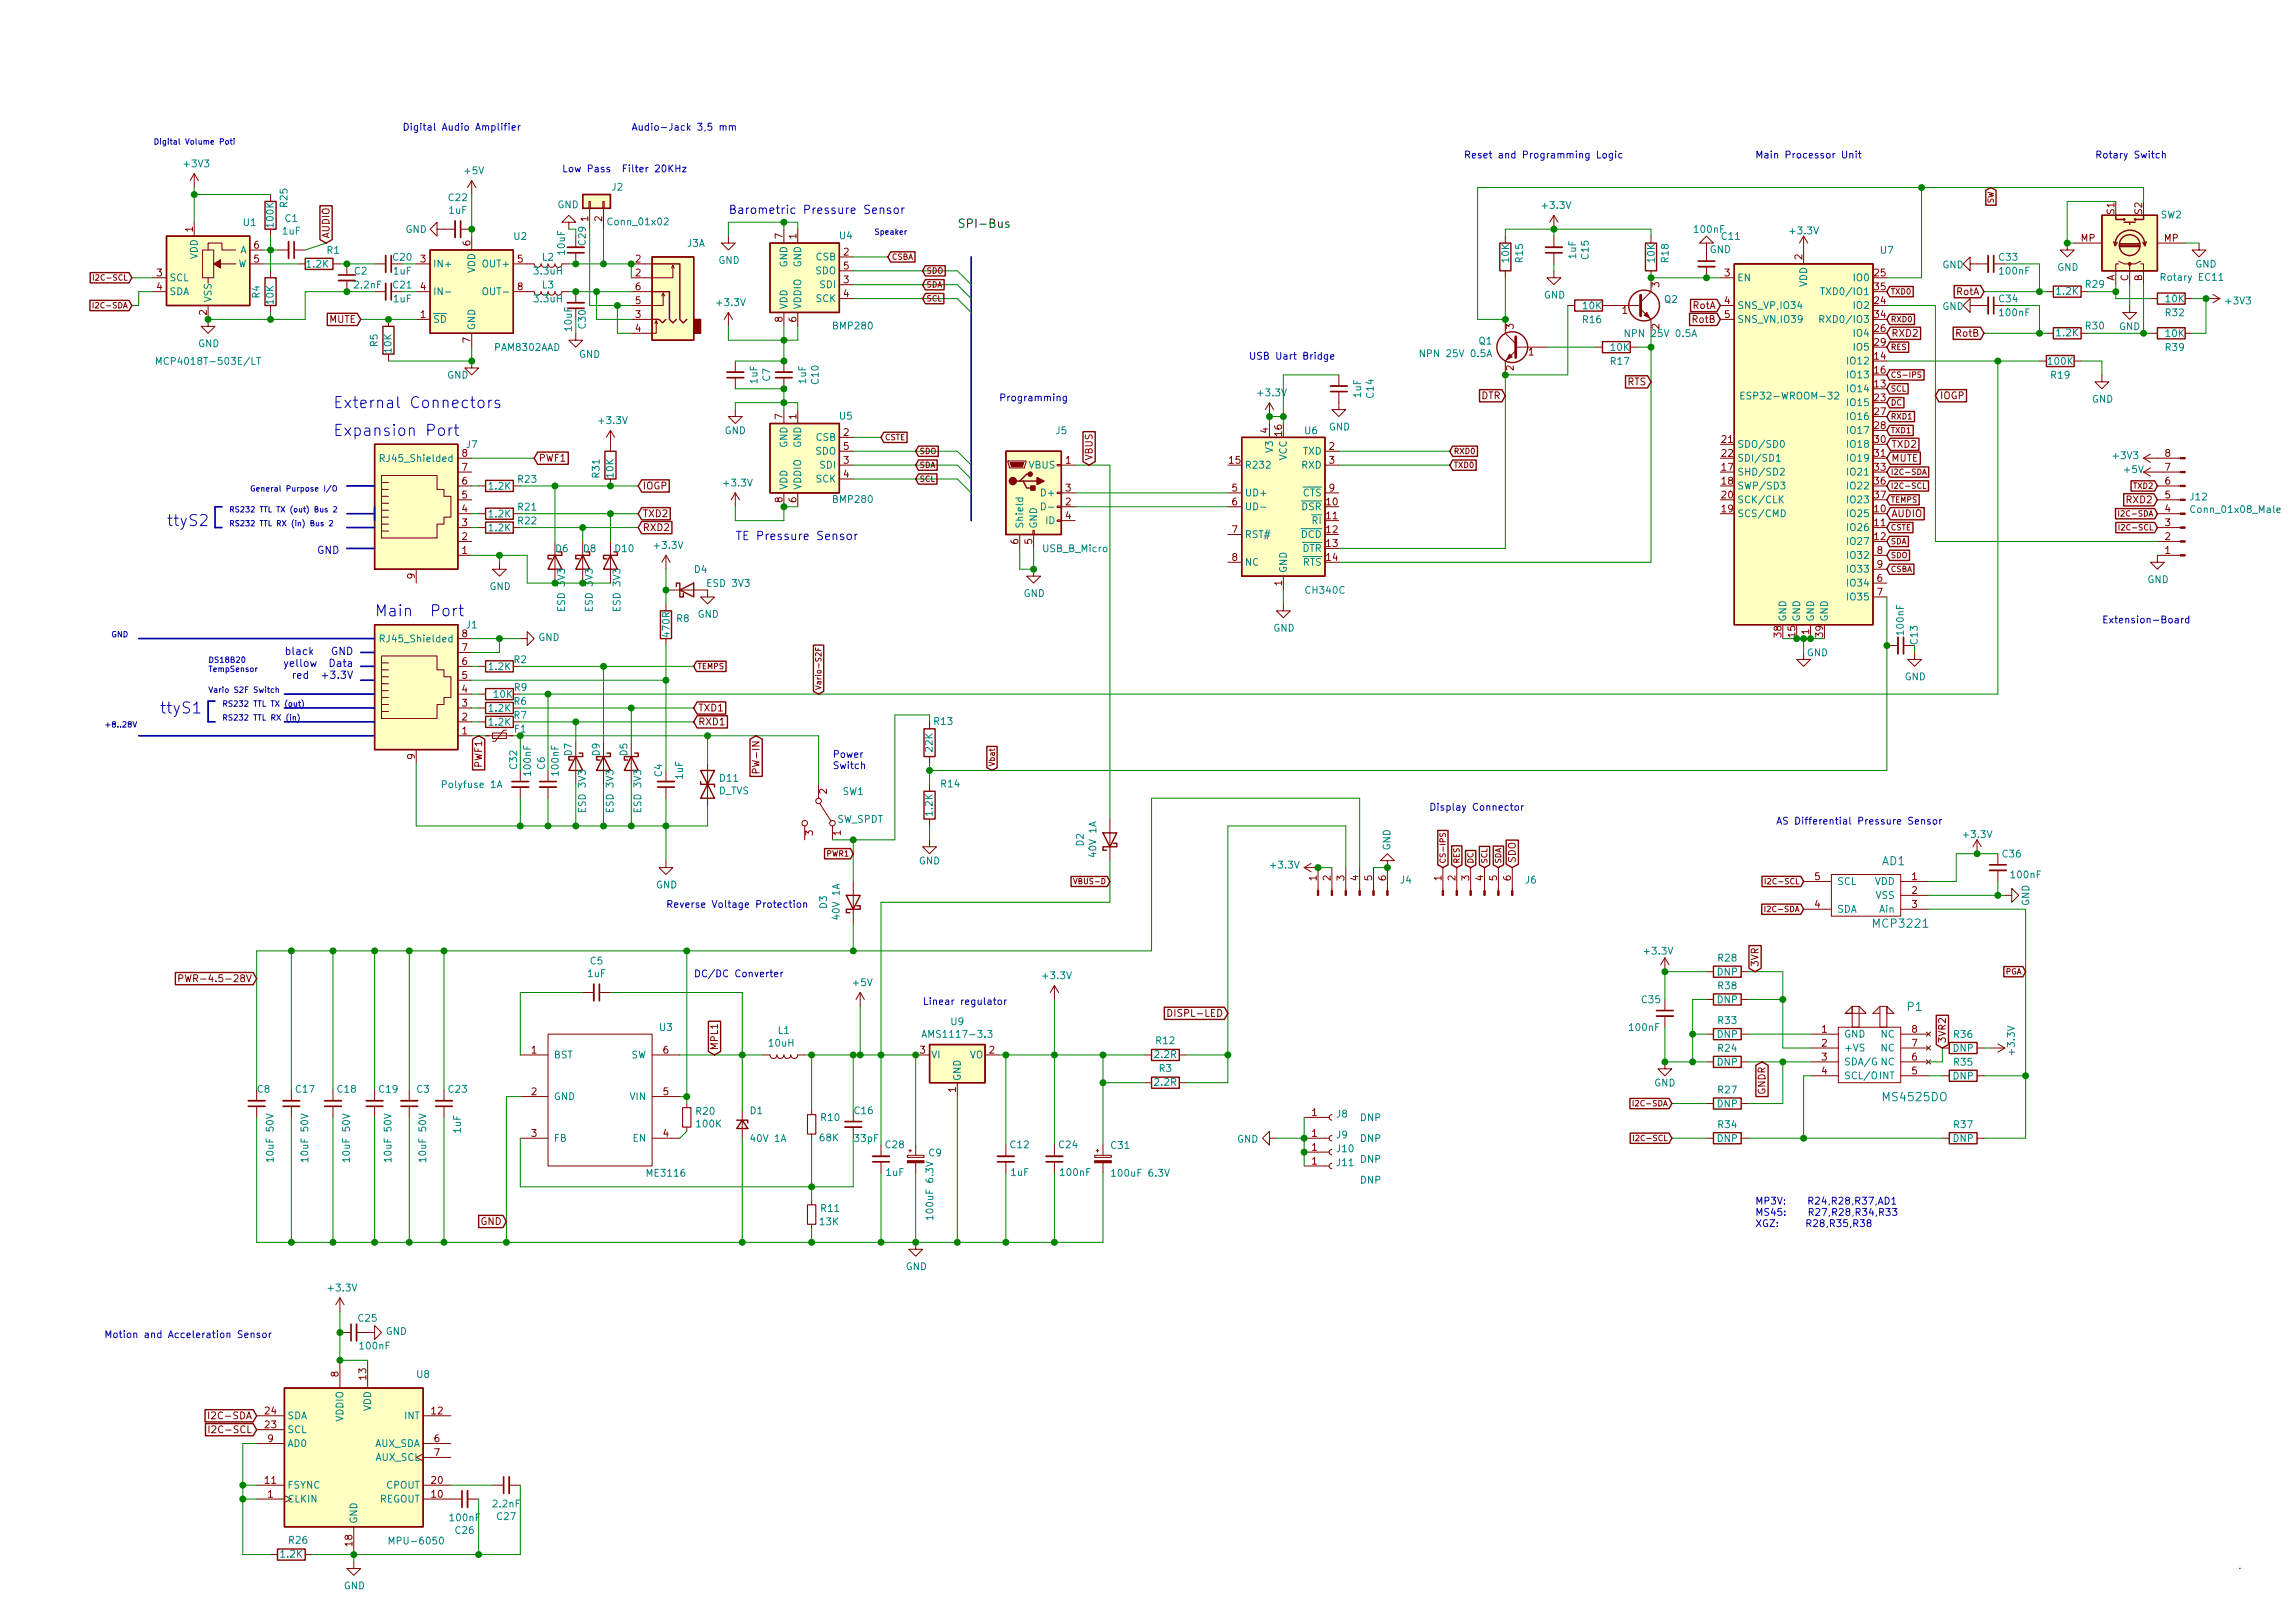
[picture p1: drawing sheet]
<svg xmlns="http://www.w3.org/2000/svg" width="420mm" height="297mm" viewBox="0 0 420 297" stroke-linecap="round" stroke-linejoin="round" font-family="sans-serif">
<defs><g id="words">
<g font-size="2.8" fill="#0000c2">
<text x="61" y="74.7">External Connectors</text>
<text x="61" y="79.8">Expansion Port</text>
<text x="30.5" y="96.3">ttyS2</text>
<text x="68.6" y="112.8">Main Port</text>
<text x="29.2" y="130.6">ttyS1</text>
</g>
<g font-size="2.1" fill="#0000c2">
<text x="133.3" y="39.2">Barometric Pressure Sensor</text>
<text x="134.6" y="98.8">TE Pressure Sensor</text>
</g>
<text font-size="2.1" x="175.3" y="41.7">SPI-Bus</text>
<g font-size="2.1" fill="#008484">
<text x="344.6" y="158.4">AD1</text>
<text x="343.2" y="169.8">MCP3221</text>
<text x="349.2" y="185">P1</text>
<text x="345" y="201.5">MS4525DO</text>
</g>
<g font-size="1.9" fill="#0000c2">
<text x="58.1" y="101.4">GND</text>
<text x="54.2" y="119.9">black</text>
<text x="60.2" y="119.9">GND</text>
<text x="53.9" y="122.1">yellow Data</text>
<text x="55.9" y="124.2">red +3.3V</text>
</g>
<g font-size="1.8" fill="#0000c2">
<text x="73.7" y="23.9">Digital Audio Amplifier</text>
<text x="115.6" y="23.9">Audio-Jack 3,5 mm</text>
<text x="268" y="29">Reset and Programming Logic</text>
<text x="321.3" y="29">Main Processor Unit</text>
<text x="383.5" y="29">Rotary Switch</text>
<text x="102.9" y="31.5">Low Pass Filter 20KHz</text>
<text x="228.6" y="65.8">USB Uart Bridge</text>
<text x="182.9" y="73.4">Programming</text>
<text x="384.8" y="114.1">Extension-Board</text>
<text x="152.4" y="138.7">Power</text>
<text x="152.4" y="140.8">Switch</text>
<text x="261.6" y="148.4">Display Connector</text>
<text x="325.1" y="150.9">AS Differential Pressure Sensor</text>
<text x="121.9" y="166.2">Reverse Voltage Protection</text>
<text x="127" y="178.9">DC/DC Converter</text>
<text x="168.9" y="183.9">Linear regulator</text>
<text x="321.3" y="220.5">MP3V:</text>
<text x="328.6" y="220.5">R24,R28,R37,AD1</text>
<text x="321.3" y="222.5">MS45:</text>
<text x="321.3" y="224.6">XGZ:</text>
<text x="327.9" y="224.6">R28,R35,R38</text>
<text x="328.4" y="222.5">R27,R28,R34,R33</text>
<text x="19" y="244.9">Motion and Acceleration Sensor</text>
</g>
<g font-size="1.8" fill="#008484">
<text x="33.9" y="30.6">+3V3</text>
<text x="85.1" y="31.9">+5V</text>
<text x="112.1" y="34.9">J2</text>
<text x="44.6" y="41.4">U1</text>
<text x="50.1" y="41.5" transform="rotate(-90 50.1 41.5)">100K</text>
<text x="52.2" y="40.6">C1</text>
<text x="52.6" y="37.9" transform="rotate(-90 52.6 37.9)">R25</text>
<text x="82.2" y="36.8">C22</text>
<text x="82.2" y="39.1">1uF</text>
<text x="102.1" y="38.1">GND</text>
<text x="111.6" y="41.2">Conn_01x02</text>
<text x="282.5" y="38.2">+3.3V</text>
<text x="395.6" y="40">SW2</text>
<text x="36.2" y="47.5" transform="rotate(-90 36.2 47.5)">VDD</text>
<text x="43.9" y="46.4">A</text>
<text x="51.8" y="42.9">1uF</text>
<text x="59.9" y="46.4">R1</text>
<text x="72" y="47.7">C20</text>
<text x="74.2" y="42.6">GND</text>
<text x="94.1" y="43.9">U2</text>
<text x="99.3" y="47.7">L2</text>
<text x="103.4" y="46.5" transform="rotate(-90 103.4 46.5)">10uF</text>
<text x="125.8" y="45.2">J3A</text>
<text x="149.4" y="47.7">CSB</text>
<text x="153.7" y="43.8">U4</text>
<text x="276.3" y="48" transform="rotate(-90 276.3 48)">10K</text>
<text x="278.8" y="48" transform="rotate(-90 278.8 48)">R15</text>
<text x="288.5" y="47.3" transform="rotate(-90 288.5 47.3)">1uF</text>
<text x="290.9" y="47.4" transform="rotate(-90 290.9 47.4)">C15</text>
<text x="302.9" y="48" transform="rotate(-90 302.9 48)">10K</text>
<text x="305.5" y="48" transform="rotate(-90 305.5 48)">R18</text>
<text x="310.3" y="42.6">100nF</text>
<text x="313" y="46.3">GND</text>
<text x="315.2" y="43.9">C11</text>
<text x="327.9" y="42.9">+3.3V</text>
<text x="344.3" y="46.4">U7</text>
<text x="366" y="47.7">C33</text>
<text x="31" y="51.5">SCL</text>
<text x="43.5" y="48.9">W</text>
<text x="56.2" y="49">1.2K</text>
<text x="64.9" y="50.3">C2</text>
<text x="65" y="52.8">2.2nF</text>
<text x="72" y="52.8">C21</text>
<text x="72.1" y="50.3">1uF</text>
<text x="79.2" y="48.9">IN+</text>
<text x="87" y="50" transform="rotate(-90 87 50)">VDD</text>
<text x="88.7" y="48.9">OUT+</text>
<text x="97.9" y="50.3">3.3uH</text>
<text x="99.3" y="52.8">L3</text>
<text x="131.5" y="48.3">GND</text>
<text x="144.1" y="48.9" transform="rotate(-90 144.1 48.9)">GND</text>
<text x="146.7" y="48.9" transform="rotate(-90 146.7 48.9)">GND</text>
<text x="149.3" y="50.2">SDO</text>
<text x="150.2" y="52.7">SDI</text>
<text x="318" y="51.5">EN</text>
<text x="330.8" y="52.5" transform="rotate(-90 330.8 52.5)">VDD</text>
<text x="339.5" y="51.5">IO0</text>
<text x="355.6" y="49.1">GND</text>
<text x="366.2" y="50.3">100nF</text>
<text x="376.6" y="53.9">1.2K</text>
<text x="376.6" y="49.6">GND</text>
<text x="381.9" y="52.7">R29</text>
<text x="396" y="51.4">Rotary EC11</text>
<text x="401.9" y="49">GND</text>
<text x="31" y="54">SDA</text>
<text x="38.7" y="55.4" transform="rotate(-90 38.7 55.4)">VSS</text>
<text x="47.5" y="54.5" transform="rotate(-90 47.5 54.5)">R4</text>
<text x="50.1" y="55.6" transform="rotate(-90 50.1 55.6)">10K</text>
<text x="72.1" y="55.3">1uF</text>
<text x="79.2" y="59.1">SD</text>
<text x="79.2" y="54">IN-</text>
<text x="89.2" y="54">OUT-</text>
<text x="97.9" y="55.3">3.3uH</text>
<text x="131.4" y="56">+3.3V</text>
<text x="144.1" y="56.7" transform="rotate(-90 144.1 56.7)">VDD</text>
<text x="146.7" y="56.7" transform="rotate(-90 146.7 56.7)">VDDIO</text>
<text x="149.4" y="55.3">SCK</text>
<text x="282.7" y="54.6">GND</text>
<text x="289.8" y="59.1">R16</text>
<text x="289.8" y="56.6">10K</text>
<text x="304.7" y="55.4">Q2</text>
<text x="318" y="56.6">SNS_VP,IO34</text>
<text x="318" y="59.1">SNS_VN,IO39</text>
<text x="334.3" y="59.1">RXD0/IO3</text>
<text x="334.5" y="54">TXD0/IO1</text>
<text x="339.5" y="56.6">IO2</text>
<text x="355.6" y="56.7">GND</text>
<text x="366" y="55.3">C34</text>
<text x="366.2" y="57.9">100nF</text>
<text x="396.5" y="57.9">R32</text>
<text x="396.5" y="55.3">10K</text>
<text x="407.6" y="55.7">+3V3</text>
<text x="36.3" y="63.5">GND</text>
<text x="69.1" y="63.4" transform="rotate(-90 69.1 63.4)">R5</text>
<text x="71.7" y="64.5" transform="rotate(-90 71.7 64.5)">10K</text>
<text x="87" y="60.5" transform="rotate(-90 87 60.5)">GND</text>
<text x="90.7" y="64.2">PAM8302AAD</text>
<text x="104.7" y="60.5" transform="rotate(-90 104.7 60.5)">10uF</text>
<text x="106" y="65.5">GND</text>
<text x="107.2" y="60.1" transform="rotate(-90 107.2 60.1)">C30</text>
<text x="152.7" y="60.3">BMP280</text>
<text x="260.7" y="65.4">NPN 25V 0.5A</text>
<text x="270.8" y="63.1">Q1</text>
<text x="294.9" y="64.2">10K</text>
<text x="298.2" y="61.7">NPN 25V 0.5A</text>
<text x="339.5" y="61.6">IO4</text>
<text x="339.5" y="64.2">IO5</text>
<text x="376.6" y="61.6">1.2K</text>
<text x="381.9" y="60.3">R30</text>
<text x="387.9" y="60.4">GND</text>
<text x="396.5" y="64.2">R39</text>
<text x="396.5" y="61.7">10K</text>
<text x="29.9" y="66.8">MCP4018T-503E/LT</text>
<text x="81.9" y="69.3">GND</text>
<text x="138.7" y="70.2" transform="rotate(-90 138.7 70.2)">1uF</text>
<text x="141" y="69.7" transform="rotate(-90 141 69.7)">C7</text>
<text x="147.6" y="70.2" transform="rotate(-90 147.6 70.2)">1uF</text>
<text x="149.9" y="70.2" transform="rotate(-90 149.9 70.2)">C10</text>
<text x="294.9" y="66.8">R17</text>
<text x="338.6" y="71.8">IO14</text>
<text x="338.6" y="66.7">IO12</text>
<text x="338.6" y="69.3">IO13</text>
<text x="375.1" y="66.8">100K</text>
<text x="375.6" y="69.3">R19</text>
<text x="109.8" y="77.6">+3.3V</text>
<text x="153.7" y="76.8">U5</text>
<text x="230.5" y="72.5">+3.3V</text>
<text x="249.2" y="72.7" transform="rotate(-90 249.2 72.7)">1uF</text>
<text x="251.5" y="72.8" transform="rotate(-90 251.5 72.8)">C14</text>
<text x="319.8" y="73.1">ESP32-WROOM-32</text>
<text x="338.6" y="74.3">IO15</text>
<text x="338.6" y="76.9">IO16</text>
<text x="383" y="73.7">GND</text>
<text x="85.4" y="82">J7</text>
<text x="132.7" y="79.5">GND</text>
<text x="144.1" y="82" transform="rotate(-90 144.1 82)">GND</text>
<text x="146.7" y="82" transform="rotate(-90 146.7 82)">GND</text>
<text x="149.3" y="83.2">SDO</text>
<text x="149.4" y="80.7">CSB</text>
<text x="193.3" y="79.5">J5</text>
<text x="233" y="82.7" transform="rotate(-90 233 82.7)">V3</text>
<text x="238.5" y="83.2">TXD</text>
<text x="238.9" y="79.5">U6</text>
<text x="243.3" y="78.8">GND</text>
<text x="318" y="82">SDO/SD0</text>
<text x="338.6" y="79.4">IO17</text>
<text x="338.6" y="82">IO18</text>
<text x="69.9" y="84.5">RJ45_Shielded</text>
<text x="89.6" y="89.6">1.2K</text>
<text x="94.9" y="88.4">R23</text>
<text x="109.8" y="87.4" transform="rotate(-90 109.8 87.4)">R31</text>
<text x="112.3" y="87.4" transform="rotate(-90 112.3 87.4)">10K</text>
<text x="132.7" y="89">+3.3V</text>
<text x="144.1" y="89.7" transform="rotate(-90 144.1 89.7)">VDD</text>
<text x="146.7" y="89.7" transform="rotate(-90 146.7 89.7)">VDDIO</text>
<text x="149.4" y="88.3">SCK</text>
<text x="150.2" y="85.8">SDI</text>
<text x="188.4" y="85.8">VBUS</text>
<text x="227.8" y="85.8">R232</text>
<text x="235.6" y="84.3" transform="rotate(-90 235.6 84.3)">VCC</text>
<text x="238.3" y="85.8">RXD</text>
<text x="318" y="87">SHD/SD2</text>
<text x="318" y="89.6">SWP/SD3</text>
<text x="318" y="84.5">SDI/SD1</text>
<text x="338.6" y="84.5">IO19</text>
<text x="338.6" y="87">IO21</text>
<text x="338.6" y="89.6">IO22</text>
<text x="387" y="84">+3V3</text>
<text x="389" y="86.6">+5V</text>
<text x="89.6" y="94.7">1.2K</text>
<text x="94.9" y="93.4">R21</text>
<text x="94.9" y="96">R22</text>
<text x="152.7" y="92">BMP280</text>
<text x="191" y="90.8">D+</text>
<text x="191.5" y="95.9">ID</text>
<text x="227.8" y="90.8">UD+</text>
<text x="227.8" y="93.4">UD-</text>
<text x="238.3" y="93.4">DSR</text>
<text x="238.5" y="90.8">CTS</text>
<text x="240.3" y="95.9">RI</text>
<text x="318" y="94.7">SCS/CMD</text>
<text x="318" y="92.1">SCK/CLK</text>
<text x="338.6" y="94.7">IO25</text>
<text x="338.6" y="92.1">IO23</text>
<text x="401" y="91.6">J12</text>
<text x="401.6" y="93.9">Conn_01x08_Male</text>
<text x="89.6" y="97.2">1.2K</text>
<text x="101.8" y="101.1">D6</text>
<text x="106.8" y="101.1">D8</text>
<text x="112.7" y="101.1">D10</text>
<text x="120" y="100.5">+3.3V</text>
<text x="187.3" y="96.8" transform="rotate(-90 187.3 96.8)">Shield</text>
<text x="189.9" y="96.8" transform="rotate(-90 189.9 96.8)">GND</text>
<text x="191" y="101.1">USB_B_Micro</text>
<text x="227.8" y="98.5">RST#</text>
<text x="238.2" y="98.5">DCD</text>
<text x="238.4" y="101">DTR</text>
<text x="338.6" y="97.2">IO26</text>
<text x="338.6" y="99.7">IO27</text>
<text x="89.6" y="108">GND</text>
<text x="127.2" y="104.9">D4</text>
<text x="129.7" y="107.4">ESD 3V3</text>
<text x="227.8" y="103.5">NC</text>
<text x="235.6" y="104.9" transform="rotate(-90 235.6 104.9)">GND</text>
<text x="238.5" y="103.5">RTS</text>
<text x="338.6" y="107.4">IO34</text>
<text x="338.6" y="102.3">IO32</text>
<text x="338.6" y="104.8">IO33</text>
<text x="393.1" y="106.7">GND</text>
<text x="103.4" y="111.6" transform="rotate(-90 103.4 111.6)">ESD 3V3</text>
<text x="108.5" y="111.6" transform="rotate(-90 108.5 111.6)">ESD 3V3</text>
<text x="113.6" y="111.6" transform="rotate(-90 113.6 111.6)">ESD 3V3</text>
<text x="123.9" y="113.9">R8</text>
<text x="127.7" y="113.1">GND</text>
<text x="187.4" y="109.3">GND</text>
<text x="239.2" y="108.7">CH340C</text>
<text x="327" y="113.8" transform="rotate(-90 327 113.8)">GND</text>
<text x="329.6" y="113.8" transform="rotate(-90 329.6 113.8)">GND</text>
<text x="332.1" y="113.8" transform="rotate(-90 332.1 113.8)">GND</text>
<text x="334.6" y="113.8" transform="rotate(-90 334.6 113.8)">GND</text>
<text x="338.6" y="109.9">IO35</text>
<text x="69.9" y="117.6">RJ45_Shielded</text>
<text x="85.4" y="115">J1</text>
<text x="98.6" y="117.3">GND</text>
<text x="122.6" y="116.4" transform="rotate(-90 122.6 116.4)">470R</text>
<text x="233.1" y="115.6">GND</text>
<text x="348.5" y="116.1" transform="rotate(-90 348.5 116.1)">100nF</text>
<text x="351.1" y="117.9" transform="rotate(-90 351.1 117.9)">C13</text>
<text x="89.6" y="122.6">1.2K</text>
<text x="94.1" y="121.4">R2</text>
<text x="330.8" y="120.1">GND</text>
<text x="348.7" y="124.5">GND</text>
<text x="89.6" y="130.3">1.2K</text>
<text x="90.4" y="127.7">10K</text>
<text x="94.1" y="131.5">R7</text>
<text x="94.1" y="129">R6</text>
<text x="94.2" y="126.5">R9</text>
<text x="89.6" y="132.8">1.2K</text>
<text x="170.7" y="137.6" transform="rotate(-90 170.7 137.6)">22K</text>
<text x="171.1" y="132.7">R13</text>
<text x="94.7" y="140.7" transform="rotate(-90 94.7 140.7)">C32</text>
<text x="97.2" y="141.8" transform="rotate(-90 97.2 141.8)">100nF</text>
<text x="99.7" y="140.8" transform="rotate(-90 99.7 140.8)">C6</text>
<text x="102.3" y="141.8" transform="rotate(-90 102.3 141.8)">100nF</text>
<text x="104.7" y="138.3" transform="rotate(-90 104.7 138.3)">D7</text>
<text x="109.8" y="138.3" transform="rotate(-90 109.8 138.3)">D9</text>
<text x="114.9" y="138.3" transform="rotate(-90 114.9 138.3)">D5</text>
<text x="121.2" y="142.1" transform="rotate(-90 121.2 142.1)">C4</text>
<text x="125" y="142.6" transform="rotate(-90 125 142.6)">1uF</text>
<text x="131.9" y="143.1">D11</text>
<text x="81.3" y="144.2">Polyfuse 1A</text>
<text x="107.2" y="148.4" transform="rotate(-90 107.2 148.4)">ESD 3V3</text>
<text x="112.3" y="148.4" transform="rotate(-90 112.3 148.4)">ESD 3V3</text>
<text x="117.4" y="148.4" transform="rotate(-90 117.4 148.4)">ESD 3V3</text>
<text x="131.5" y="145.4">D_TVS</text>
<text x="154.3" y="145.5">SW1</text>
<text x="170.7" y="149.2" transform="rotate(-90 170.7 149.2)">1.2K</text>
<text x="172.3" y="144.1">R14</text>
<text x="153.2" y="150.6">SW_SPDT</text>
<text x="198.4" y="154.8" transform="rotate(-90 198.4 154.8)">D2</text>
<text x="254.6" y="155.7" transform="rotate(-90 254.6 155.7)">GND</text>
<text x="359.6" y="153.4">+3.3V</text>
<text x="168.2" y="158.2">GND</text>
<text x="200.7" y="156.6" transform="rotate(-90 200.7 156.6)">40V 1A</text>
<text x="232.8" y="159">+3.3V</text>
<text x="256.4" y="161.7">J4</text>
<text x="279.3" y="161.7">J6</text>
<text x="336.3" y="162">SCL</text>
<text x="343.2" y="162">VDD</text>
<text x="366.7" y="156.9">C36</text>
<text x="368.3" y="160.7">100nF</text>
<text x="120.1" y="162.6">GND</text>
<text x="151.4" y="166.3" transform="rotate(-90 151.4 166.3)">D3</text>
<text x="336.3" y="167">SDA</text>
<text x="343.4" y="164.5">VSS</text>
<text x="344.1" y="167">Ain</text>
<text x="371.5" y="165.8" transform="rotate(-90 371.5 165.8)">GND</text>
<text x="153.7" y="168.1" transform="rotate(-90 153.7 168.1)">40V 1A</text>
<text x="107.6" y="178.8">1uF</text>
<text x="108.1" y="176.5">C5</text>
<text x="191.1" y="179.2">+3.3V</text>
<text x="301.2" y="174.7">+3.3V</text>
<text x="314.4" y="178.5">DNP</text>
<text x="314.6" y="176">R28</text>
<text x="156.3" y="180.5">+5V</text>
<text x="300.6" y="183.6">C35</text>
<text x="314.4" y="183.6">DNP</text>
<text x="314.6" y="181.1">R38</text>
<text x="120.8" y="188.7">U3</text>
<text x="141.1" y="191.6">10uH</text>
<text x="142.5" y="189.2">L1</text>
<text x="169.8" y="189.9">AMS1117-3.3</text>
<text x="174.1" y="187.6">U9</text>
<text x="211.7" y="191.1">R12</text>
<text x="298.4" y="188.7">100nF</text>
<text x="314.4" y="190">DNP</text>
<text x="314.6" y="187.4">R33</text>
<text x="337.6" y="189.9">GND</text>
<text x="344.4" y="189.9">NC</text>
<text x="357.8" y="190">R36</text>
<text x="101.3" y="193.7">BST</text>
<text x="115.5" y="193.7">SW</text>
<text x="170.4" y="193.7">VI</text>
<text x="175.9" y="197.9" transform="rotate(-90 175.9 197.9)">GND</text>
<text x="177.5" y="193.7">VO</text>
<text x="211.5" y="193.6">2.2R</text>
<text x="212.2" y="196.2">R3</text>
<text x="314.4" y="195">DNP</text>
<text x="314.6" y="192.5">R24</text>
<text x="337.6" y="192.4">+VS</text>
<text x="337.6" y="195">SDA/G</text>
<text x="337.6" y="197.5">SCL/O</text>
<text x="344.1" y="197.5">INT</text>
<text x="344.4" y="195">NC</text>
<text x="344.4" y="192.4">NC</text>
<text x="357.6" y="197.6">DNP</text>
<text x="357.6" y="192.5">DNP</text>
<text x="357.8" y="195">R35</text>
<text x="368.9" y="192.9" transform="rotate(-90 368.9 192.9)">+3.3V</text>
<text x="47.1" y="200">C8</text>
<text x="54.2" y="200">C17</text>
<text x="61.8" y="200">C18</text>
<text x="69.5" y="200">C19</text>
<text x="76.4" y="200">C3</text>
<text x="82.2" y="200">C23</text>
<text x="101.3" y="201.3">GND</text>
<text x="115.4" y="201.3">VIN</text>
<text x="137.4" y="203.9">D1</text>
<text x="156.5" y="203.9">C16</text>
<text x="211.5" y="198.7">2.2R</text>
<text x="302.8" y="198.8">GND</text>
<text x="314.4" y="202.7">DNP</text>
<text x="314.6" y="200.1">R27</text>
<text x="84.4" y="207.4" transform="rotate(-90 84.4 207.4)">1uF</text>
<text x="101.3" y="209">FB</text>
<text x="115.9" y="209">EN</text>
<text x="127.5" y="204">R20</text>
<text x="127.6" y="206.3">100K</text>
<text x="137.7" y="209">40V 1A</text>
<text x="150.1" y="208.9">68K</text>
<text x="150.4" y="205.2">R10</text>
<text x="156.5" y="209">33pF</text>
<text x="226.5" y="209.1">GND</text>
<text x="244.7" y="208.3">J9</text>
<text x="244.7" y="204.5">J8</text>
<text x="249.1" y="209">DNP</text>
<text x="249.1" y="205.2">DNP</text>
<text x="314.4" y="209">DNP</text>
<text x="314.6" y="206.5">R34</text>
<text x="357.6" y="209">DNP</text>
<text x="357.8" y="206.5">R37</text>
<text x="50.1" y="212.2" transform="rotate(-90 50.1 212.2)">10uF 50V</text>
<text x="56.4" y="212.2" transform="rotate(-90 56.4 212.2)">10uF 50V</text>
<text x="64.1" y="212.2" transform="rotate(-90 64.1 212.2)">10uF 50V</text>
<text x="71.7" y="212.2" transform="rotate(-90 71.7 212.2)">10uF 50V</text>
<text x="78" y="212.2" transform="rotate(-90 78 212.2)">10uF 50V</text>
<text x="118.6" y="215.4">ME3116</text>
<text x="162.2" y="210.1">C28</text>
<text x="162.3" y="215.2">1uF</text>
<text x="170.1" y="211.6">C9</text>
<text x="185" y="210.1">C12</text>
<text x="185.1" y="215.2">1uF</text>
<text x="193.9" y="210.1">C24</text>
<text x="194.3" y="215.2">100nF</text>
<text x="203.5" y="210.3">C31</text>
<text x="204.1" y="215.4">100uF 6.3V</text>
<text x="244.8" y="213.4">J11</text>
<text x="244.8" y="210.9">J10</text>
<text x="249.1" y="212.8">DNP</text>
<text x="150.4" y="221.8">R11</text>
<text x="249.1" y="216.6">DNP</text>
<text x="150.1" y="224.2">13K</text>
<text x="170.9" y="222.6" transform="rotate(-90 170.9 222.6)">100uF 6.3V</text>
<text x="165.8" y="232.4">GND</text>
<text x="60.3" y="236.4">+3.3V</text>
<text x="65.7" y="241.9">C25</text>
<text x="70.6" y="244.3">GND</text>
<text x="66" y="247">100nF</text>
<text x="76.4" y="252.2">U8</text>
<text x="52.6" y="262.3">SCL</text>
<text x="52.6" y="259.8">SDA</text>
<text x="62.9" y="260.2" transform="rotate(-90 62.9 260.2)">VDDIO</text>
<text x="67.9" y="258.3" transform="rotate(-90 67.9 258.3)">VDD</text>
<text x="74.1" y="259.8">INT</text>
<text x="52.6" y="264.8">AD0</text>
<text x="68.5" y="264.8">AUX_SDA</text>
<text x="68.7" y="267.4">AUX_SCL</text>
<text x="52.6" y="275">CLKIN</text>
<text x="52.6" y="272.5">FSYNC</text>
<text x="69.4" y="275">REGOUT</text>
<text x="70.8" y="272.5">CPOUT</text>
<text x="90.4" y="275.9">2.2nF</text>
<text x="65.4" y="278.9" transform="rotate(-90 65.4 278.9)">GND</text>
<text x="82.5" y="278.4">100nF</text>
<text x="83.4" y="280.7">C26</text>
<text x="91.1" y="278.2">C27</text>
<text x="51.5" y="285.1">1.2K</text>
<text x="53" y="282.5">R26</text>
<text x="72" y="282.7">MPU-6050</text>
<text x="62.9" y="290.9">GND</text>
</g>
<g font-size="1.8" fill="#840000">
<text x="107.7" y="40.5" transform="rotate(-90 107.7 40.5)">1</text>
<text x="110.2" y="40.5" transform="rotate(-90 110.2 40.5)">2</text>
<text x="387.1" y="39.2" transform="rotate(-90 387.1 39.2)">S1</text>
<text x="392.2" y="39.2" transform="rotate(-90 392.2 39.2)">S2</text>
<text x="35.3" y="42.4" transform="rotate(-90 35.3 42.4)">1</text>
<text x="46.5" y="45.5">6</text>
<text x="60.3" y="43.7" transform="rotate(-90 60.3 43.7)">AUDIO</text>
<text x="86.1" y="45" transform="rotate(-90 86.1 45)">6</text>
<text x="143.3" y="43.7" transform="rotate(-90 143.3 43.7)">7</text>
<text x="145.8" y="43.7" transform="rotate(-90 145.8 43.7)">1</text>
<text x="154.5" y="46.8">2</text>
<text x="329.9" y="47.5" transform="rotate(-90 329.9 47.5)">2</text>
<text x="380.9" y="44.2">MP</text>
<text x="396.2" y="44.2">MP</text>
<text x="28.7" y="50.6">3</text>
<text x="28.7" y="53.1">4</text>
<text x="46.5" y="48">5</text>
<text x="77" y="48">3</text>
<text x="77" y="53.1">4</text>
<text x="94.8" y="48">5</text>
<text x="94.8" y="53.1">8</text>
<text x="116.4" y="50.6">2</text>
<text x="116.4" y="48">2</text>
<text x="116.4" y="53.1">6</text>
<text x="154.5" y="51.9">3</text>
<text x="154.5" y="49.3">5</text>
<text x="303.8" y="52.6" transform="rotate(-90 303.8 52.6)">3</text>
<text x="315.7" y="50.6">3</text>
<text x="343.2" y="50.6">25</text>
<text x="343.2" y="53.1">35</text>
<text x="387.1" y="51.5" transform="rotate(-90 387.1 51.5)">A</text>
<text x="389.6" y="51.5" transform="rotate(-90 389.6 51.5)">C</text>
<text x="392.2" y="51.5" transform="rotate(-90 392.2 51.5)">B</text>
<text x="37.8" y="57.7" transform="rotate(-90 37.8 57.7)">2</text>
<text x="60.2" y="59.1">MUTE</text>
<text x="77" y="58.2">1</text>
<text x="116.4" y="58.2">3</text>
<text x="116.4" y="55.7">5</text>
<text x="143.3" y="58.9" transform="rotate(-90 143.3 58.9)">8</text>
<text x="145.8" y="58.9" transform="rotate(-90 145.8 58.9)">6</text>
<text x="154.5" y="54.4">4</text>
<text x="297" y="57.4">1</text>
<text x="310" y="56.6">RotA</text>
<text x="310" y="59.1">RotB</text>
<text x="315.7" y="55.7">4</text>
<text x="315.7" y="58.2">5</text>
<text x="343.2" y="55.7">24</text>
<text x="343.2" y="58.2">34</text>
<text x="358.2" y="54">RotA</text>
<text x="86.1" y="62.7" transform="rotate(-90 86.1 62.7)">7</text>
<text x="116.4" y="60.7">4</text>
<text x="277.1" y="60.2" transform="rotate(-90 277.1 60.2)">3</text>
<text x="279.9" y="65.1">1</text>
<text x="303.8" y="60.2" transform="rotate(-90 303.8 60.2)">2</text>
<text x="343.2" y="65.8">14</text>
<text x="343.2" y="60.7">26</text>
<text x="343.2" y="63.3">29</text>
<text x="346.2" y="61.6">RXD2</text>
<text x="358.2" y="61.6">RotB</text>
<text x="277.1" y="67.8" transform="rotate(-90 277.1 67.8)">2</text>
<text x="297.9" y="70.5">RTS</text>
<text x="343.2" y="70.9">13</text>
<text x="343.2" y="68.4">16</text>
<text x="143.3" y="76.7" transform="rotate(-90 143.3 76.7)">7</text>
<text x="145.8" y="76.7" transform="rotate(-90 145.8 76.7)">1</text>
<text x="271.2" y="73.1">DTR</text>
<text x="343.2" y="73.4">23</text>
<text x="343.2" y="76">27</text>
<text x="355.1" y="73.1">IOGP</text>
<text x="84.6" y="83.6">8</text>
<text x="154.5" y="79.8">2</text>
<text x="154.5" y="82.3">5</text>
<text x="232.2" y="79.3" transform="rotate(-90 232.2 79.3)">4</text>
<text x="234.7" y="79.7" transform="rotate(-90 234.7 79.7)">16</text>
<text x="243.4" y="82.3">2</text>
<text x="315.3" y="81.1">21</text>
<text x="315.3" y="83.6">22</text>
<text x="343.2" y="78.5">28</text>
<text x="343.2" y="81.1">30</text>
<text x="343.2" y="83.6">31</text>
<text x="346.2" y="82">TXD2</text>
<text x="396.4" y="83.6">8</text>
<text x="84.6" y="88.7">6</text>
<text x="84.6" y="86.1">7</text>
<text x="98.6" y="84.5">PWF1</text>
<text x="117.6" y="89.6">IOGP</text>
<text x="154.5" y="84.9">3</text>
<text x="154.5" y="87.4">4</text>
<text x="195.1" y="84.9">1</text>
<text x="195.1" y="90">3</text>
<text x="200" y="84.3" transform="rotate(-90 200 84.3)">VBUS</text>
<text x="225.1" y="84.9">15</text>
<text x="225.6" y="90">5</text>
<text x="243.4" y="84.9">3</text>
<text x="243.4" y="90">9</text>
<text x="315.3" y="86.1">17</text>
<text x="315.3" y="88.7">18</text>
<text x="343.2" y="86.1">33</text>
<text x="343.2" y="88.7">36</text>
<text x="346.2" y="84.5">MUTE</text>
<text x="396.4" y="88.7">6</text>
<text x="396.4" y="86.1">7</text>
<text x="84.6" y="93.8">4</text>
<text x="84.6" y="91.2">5</text>
<text x="117.6" y="94.7">TXD2</text>
<text x="143.3" y="92" transform="rotate(-90 143.3 92)">8</text>
<text x="145.8" y="92" transform="rotate(-90 145.8 92)">6</text>
<text x="195.1" y="92.5">2</text>
<text x="195.1" y="95">4</text>
<text x="225.6" y="92.5">6</text>
<text x="242.9" y="92.5">10</text>
<text x="242.9" y="95">11</text>
<text x="315.3" y="93.8">19</text>
<text x="315.3" y="91.2">20</text>
<text x="343.2" y="93.8">10</text>
<text x="343.2" y="91.2">37</text>
<text x="346.2" y="94.7">AUDIO</text>
<text x="389.5" y="92.1">RXD2</text>
<text x="396.4" y="93.8">4</text>
<text x="396.4" y="91.2">5</text>
<text x="84.6" y="101.4">1</text>
<text x="84.6" y="98.8">2</text>
<text x="84.6" y="96.3">3</text>
<text x="117.6" y="97.2">RXD2</text>
<text x="186.4" y="99.6" transform="rotate(-90 186.4 99.6)">6</text>
<text x="189" y="99.6" transform="rotate(-90 189 99.6)">5</text>
<text x="225.6" y="97.6">7</text>
<text x="242.9" y="97.6">12</text>
<text x="242.9" y="100.1">13</text>
<text x="343.2" y="96.3">11</text>
<text x="343.2" y="98.8">12</text>
<text x="343.7" y="101.4">8</text>
<text x="396.4" y="101.4">1</text>
<text x="396.4" y="98.8">2</text>
<text x="396.4" y="96.3">3</text>
<text x="75.9" y="105.9" transform="rotate(-90 75.9 105.9)">9</text>
<text x="225.6" y="102.7">8</text>
<text x="234.7" y="107.2" transform="rotate(-90 234.7 107.2)">1</text>
<text x="242.9" y="102.7">14</text>
<text x="343.7" y="106.5">6</text>
<text x="343.7" y="103.9">9</text>
<text x="343.7" y="109">7</text>
<text x="84.6" y="119.2">7</text>
<text x="84.6" y="116.6">8</text>
<text x="326.1" y="116.6" transform="rotate(-90 326.1 116.6)">38</text>
<text x="328.7" y="116.6" transform="rotate(-90 328.7 116.6)">15</text>
<text x="331.2" y="116.1" transform="rotate(-90 331.2 116.1)">1</text>
<text x="333.8" y="116.6" transform="rotate(-90 333.8 116.6)">39</text>
<text x="84.6" y="124.2">5</text>
<text x="84.6" y="121.7">6</text>
<text x="84.6" y="131.9">2</text>
<text x="84.6" y="129.3">3</text>
<text x="84.6" y="126.8">4</text>
<text x="127.8" y="130.2">TXD1</text>
<text x="84.6" y="134.4">1</text>
<text x="127.8" y="132.8">RXD1</text>
<text x="75.9" y="138.9" transform="rotate(-90 75.9 138.9)">9</text>
<text x="88.3" y="140.3" transform="rotate(-90 88.3 140.3)">PWF1</text>
<text x="139.1" y="140.7" transform="rotate(-90 139.1 140.7)">PW-IN</text>
<text x="151.4" y="145.3" transform="rotate(-90 151.4 145.3)">2</text>
<text x="148.8" y="152.9" transform="rotate(-90 148.8 152.9)">3</text>
<text x="153.9" y="152.9" transform="rotate(-90 153.9 152.9)">1</text>
<text x="241" y="161.2" transform="rotate(-90 241 161.2)">1</text>
<text x="243.6" y="161.2" transform="rotate(-90 243.6 161.2)">2</text>
<text x="246.1" y="161.2" transform="rotate(-90 246.1 161.2)">3</text>
<text x="248.7" y="161.2" transform="rotate(-90 248.7 161.2)">4</text>
<text x="251.2" y="161.2" transform="rotate(-90 251.2 161.2)">5</text>
<text x="253.7" y="161.2" transform="rotate(-90 253.7 161.2)">6</text>
<text x="263.9" y="161.2" transform="rotate(-90 263.9 161.2)">1</text>
<text x="266.4" y="161.2" transform="rotate(-90 266.4 161.2)">2</text>
<text x="269" y="161.2" transform="rotate(-90 269 161.2)">3</text>
<text x="271.5" y="161.2" transform="rotate(-90 271.5 161.2)">4</text>
<text x="274.1" y="161.2" transform="rotate(-90 274.1 161.2)">5</text>
<text x="276.6" y="161.2" transform="rotate(-90 276.6 161.2)">6</text>
<text x="277.5" y="158" transform="rotate(-90 277.5 158)">SDO</text>
<text x="332.3" y="161.1">5</text>
<text x="350" y="161.1">1</text>
<text x="332.3" y="166.2">4</text>
<text x="350" y="163.6">2</text>
<text x="350" y="166.2">3</text>
<text x="35.3" y="179.7">PWR-4.5-28V</text>
<text x="321.9" y="177" transform="rotate(-90 321.9 177)">3VR</text>
<text x="214.7" y="186.1">DISPL-LED</text>
<text x="333.5" y="189">1</text>
<text x="333.5" y="191.6">2</text>
<text x="350" y="191.6">7</text>
<text x="350" y="189">8</text>
<text x="356.2" y="191" transform="rotate(-90 356.2 191)">3VR2</text>
<text x="97.3" y="192.8">1</text>
<text x="121.4" y="192.8">6</text>
<text x="131.4" y="192.3" transform="rotate(-90 131.4 192.3)">MPL1</text>
<text x="168.4" y="192.8">3</text>
<text x="181.1" y="192.8">2</text>
<text x="333.5" y="194.1">3</text>
<text x="333.5" y="196.6">4</text>
<text x="350" y="196.6">5</text>
<text x="350" y="194.1">6</text>
<text x="97.3" y="200.4">2</text>
<text x="121.4" y="200.4">5</text>
<text x="175" y="199.9" transform="rotate(-90 175 199.9)">1</text>
<text x="323.2" y="200.3" transform="rotate(-90 323.2 200.3)">GNDR</text>
<text x="97.3" y="208.1">3</text>
<text x="121.4" y="208.1">4</text>
<text x="240.2" y="208.1">1</text>
<text x="240.2" y="204.3">1</text>
<text x="240.2" y="213.1">1</text>
<text x="240.2" y="210.6">1</text>
<text x="88" y="224.2">GND</text>
<text x="62" y="252" transform="rotate(-90 62 252)">8</text>
<text x="67.1" y="252.5" transform="rotate(-90 67.1 252.5)">13</text>
<text x="39.1" y="259.8">I2C-SDA</text>
<text x="39.3" y="262.3">I2C-SCL</text>
<text x="48.6" y="261.4">23</text>
<text x="48.6" y="258.9">24</text>
<text x="49" y="263.9">9</text>
<text x="79" y="258.9">12</text>
<text x="79.5" y="263.9">6</text>
<text x="79.5" y="266.5">7</text>
<text x="48.6" y="271.6">11</text>
<text x="49" y="274.1">1</text>
<text x="79" y="274.1">10</text>
<text x="79" y="271.6">20</text>
<text x="64.5" y="282.9" transform="rotate(-90 64.5 282.9)">18</text>
</g>
<g font-size="1.8" fill="#008400">
<text x="107.2" y="44.8" transform="rotate(-90 107.2 44.8)">C29</text>
<text x="94.2" y="134.1">F1</text>
</g>
<g font-size="1.4" fill="#0000c2">
<text x="30.3" y="26.5">Digital Volume Poti</text>
<text x="160" y="43">Speaker</text>
<text x="45.7" y="90">General Purpose I/O</text>
<text x="41.9" y="93.8">RS232 TTL TX (out) Bus 2</text>
<text x="41.9" y="96.3">RS232 TTL RX (in) Bus 2</text>
<text x="20.3" y="116.6">GND</text>
<text x="38.1" y="121.3">DS18B20</text>
<text x="38.1" y="123">TempSensor</text>
<text x="38.1" y="126.8">Vario S2F Switch</text>
<text x="40.6" y="131.9">RS232 TTL RX (in)</text>
<text x="40.6" y="129.3">RS232 TTL TX (out)</text>
<text x="19" y="133.1">+8..28V</text>
</g>
<g font-size="1.4" fill="#840000">
<text x="365" y="37.3" transform="rotate(-90 365 37.3)">SW</text>
<text x="163.2" y="47.5">CSBA</text>
<text x="18" y="51.3">I2C-SCL</text>
<text x="169.6" y="50.1">SDO</text>
<text x="169.6" y="52.6">SDA</text>
<text x="346.1" y="53.9">TXD0</text>
<text x="17.8" y="56.4">I2C-SDA</text>
<text x="169.6" y="55.2">SCL</text>
<text x="346.1" y="59">RXD0</text>
<text x="346.1" y="64">RES</text>
<text x="346.1" y="69.1">CS-IPS</text>
<text x="346.1" y="71.7">SCL</text>
<text x="346.1" y="74.2">DC</text>
<text x="346.1" y="76.7">RXD1</text>
<text x="162" y="80.6">CSTE</text>
<text x="168.3" y="83.1">SDO</text>
<text x="266.1" y="83.1">RXD0</text>
<text x="346.1" y="79.3">TXD1</text>
<text x="168.3" y="85.6">SDA</text>
<text x="168.3" y="88.2">SCL</text>
<text x="266.1" y="85.6">TXD0</text>
<text x="346.1" y="86.9">I2C-SDA</text>
<text x="346.1" y="89.4">I2C-SCL</text>
<text x="390.7" y="89.4">TXD2</text>
<text x="346.1" y="92">TEMPS</text>
<text x="388.6" y="94.5">I2C-SDA</text>
<text x="346.1" y="99.6">SDA</text>
<text x="346.1" y="97.1">CSTE</text>
<text x="388.8" y="97.1">I2C-SCL</text>
<text x="346.1" y="102.1">SDO</text>
<text x="346.1" y="104.7">CSBA</text>
<text x="127.7" y="122.5">TEMPS</text>
<text x="150.4" y="126.4" transform="rotate(-90 150.4 126.4)">Vario-S2F</text>
<text x="182.1" y="140.3" transform="rotate(-90 182.1 140.3)">Vbat</text>
<text x="151.5" y="156.8">PWR1</text>
<text x="197.3" y="161.8">VBUS-D</text>
<text x="264.7" y="158.1" transform="rotate(-90 264.7 158.1)">CS-IPS</text>
<text x="267.2" y="158.1" transform="rotate(-90 267.2 158.1)">RES</text>
<text x="269.7" y="158.1" transform="rotate(-90 269.7 158.1)">DC</text>
<text x="272.3" y="158.1" transform="rotate(-90 272.3 158.1)">SCL</text>
<text x="274.8" y="158.1" transform="rotate(-90 274.8 158.1)">SDA</text>
<text x="324" y="161.8">I2C-SCL</text>
<text x="323.9" y="166.9">I2C-SDA</text>
<text x="367.1" y="178.3">PGA</text>
<text x="299.7" y="202.5">I2C-SDA</text>
<text x="299.9" y="208.8">I2C-SCL</text>
</g>
</g></defs>
<g fill="none" stroke="#840000" stroke-width=".18">
<path d="M35.6 31.8v2.5M35.6 31.8l-.8 1.3M35.6 31.8l.7 1.3M49.5 35.6v1.3M86.4 33.1l-.8 1.2M86.4 33.1v2.5M86.4 33.1l.7 1.2M107.8 36.9h.3v1.2h-.3zM107.9 38.1v3.8M110.4 36.9h.2v1.2h-.2zM110.5 38.1v3.8M284.5 39.4v2.5"/>
<path d="M284.5 39.4l-.8 1.3M284.5 39.4l.7 1.3M17 55.4v1M17.1 50.3v1M17.5 55.4h.4l.2 .2-.7 .8h.7M17.5 50.4l.4-.1 .2 .3-.6 .7h.6M27.9 53.4h2.6M27.9 50.8h2.6M35.6 40.7v2.5M37.1 45.8h2v5h-2zM38.1 45.8v-1.3h2.5v1.3h2.6M38.1 55.9v3.8h1.3l-1.3 1.3-1.3-1.3h1.3"/>
<path d="M38.1 50.8v1.1M40.4 48.3h2.8M45.7 48.3h2.6M45.7 45.8h2.6M49.5 41.9v1.3M49.5 49.6v1.2M49.5 55.9v1.3M50.8 45.8h2M53.8 45.8h2.1M54.6 48.3h1.3M61 48.3h1.2M63.5 48.3v2"/>
<path d="M63.5 51.3v2.1M68.6 48.3h2M68.6 53.4h2M71.1 58.5v1.2M76.2 48.3h2.5M76.2 53.4h2.5M76.2 58.5h2.5M80 41.9v-1.2l-1.3 1.2 1.3 1.3v-1.3h3.3M84.3 41.9h2.1M86.4 43.2v2.6M94 53.4h3.8a.63 .63 0 0 0 .6 .6 .63 .63 0 0 0 .7-.6 .63 .63 0 0 0 .6 .6 .63 .63 0 0 0 .6-.6 .63 .63 0 0 0 .7 .6 .63 .63 0 0 0 .6-.6 .63 .63 0 0 0 .6 .6 .63 .63 0 0 0 .7-.6h1.2M94 48.3h3.8a.63 .63 0 0 0 .6 .6 .63 .63 0 0 0 .7-.6 .63 .63 0 0 0 .6 .6 .63 .63 0 0 0 .6-.6 .63 .63 0 0 0 .7 .6 .63 .63 0 0 0 .6-.6 .63 .63 0 0 0 .6 .6 .63 .63 0 0 0 .7-.6h1.2"/>
<path d="M104.1 40.7h1.3l-1.3-1.3-1.2 1.3h1.2v1.2M105.4 46.3v2M105.4 53.4v2M115.6 48.3h3.8M115.6 53.4h3.8M115.6 58.5h3.8M120.1 58.7l-.2 .5M120.4 59.2l-.3-.5v2.3h-4.5M121.4 53.6l-.2 .5M121.7 54.1l-.3-.5v2.3h-5.8M123.2 48.6l-.3 .5M123.4 49.1l-.2-.5v2.2h-7.6"/>
<path d="M133.3 43.2v1.3h1.3l-1.3 1.3-1.2-1.3h1.2M133.3 57.2l-.7 1.3M133.3 57.2v2.5M133.3 57.2l.8 1.3M143.5 41.9v2.6M143.5 57.2v2.5M146 41.9v2.6M146 57.2v2.5M153.7 54.6h2.5M153.7 47h2.5M153.7 52.1h2.5M153.7 49.6h2.5"/>
<path d="M275.6 58.5v2.5l1.9 1.9M275.6 43.2v1.3M275.6 49.6v1.2M284.5 49.6v1.2h1.2l-1.2 1.3-1.3-1.3h1.3M284.5 43.2v2M284.5 46.3v2M287 55.9h1.3M293.4 55.9h7M300.4 56.6l1.9 1.9v2.5M302.3 43.2v1.3M302.3 49.6v3.8l-1.9 1.9M312.4 44.5h1.3l-1.3-1.3-1.3 1.3h1.3v3.3"/>
<path d="M312.4 48.8v2M315 55.9h2.5M315 50.8h2.5M315 58.5h2.5M330.2 43.2v5.1M330.2 43.2l-.8 1.3M330.2 43.2l.8 1.3M360.7 55.9v-1.3l-1.3 1.3 1.3 1.3v-1.3h3.3M360.7 48.3v-1.3l-1.3 1.3 1.3 1.3v-1.3h3.3M365 55.9h2M365 48.3h2M374.6 53.4h1.3"/>
<path d="M378.5 44.5v1.3h1.2l-1.2 1.2-1.3-1.2h1.3M379.7 44.5h5.1M381 53.4h1.3M387.9 48.3h-.6v3.8M387.9 47.8l1 .5h1v.5M389.9 55.9v1.3h1.3l-1.3 1.3-1.3-1.3h1.3M391.9 48.3h.5v3.8M391.9 47.8l-1 .5h-1v3.8M393.7 54.6h1.3M395 44.5h5M400 54.6h1.3M402.6 44.5v1.3h1.3l-1.3 1.2-1.3-1.2h1.3"/>
<path d="M403.9 54.6h2.5M405.1 53.9l1.3 .7M406.4 54.6l-1.3 .8M71.1 64.8v1.3M86.4 66.1v1.2h1.2l-1.2 1.3-1.3-1.3h1.3M86.4 61v2.5M105.4 61v1.3h1.3l-1.3 1.2-1.3-1.2h1.3M111.8 78.8l-.8 1.2M111.8 78.8v3.8M111.8 78.8l.7 1.2M134.6 75v1.2h1.3l-1.3 1.3-1.3-1.3h1.3M134.6 66.1v2"/>
<path d="M134.6 69.1v2.1M143.5 66.1v2M143.5 69.1v2.1M143.5 75v2.5M146 75v2.5M232.4 73.7l-.8 1.3M232.4 73.7v2.5M232.4 77.5v2.5M232.4 73.7l.8 1.3M245.1 71.7v3.3h1.3l-1.3 1.2-1.3-1.2h1.3M245.1 68.6v2M277.5 64.2l-1.9 1.9v2.5"/>
<path d="M277.5 63.5h5.7M292.1 63.5h1.3M298.4 63.5h1.3M351.7 68.1h-.5a.42 .42 0 0 0 .4 .6v.3h-.5M373.4 66.1h1.2M374.6 61h1.3M379.7 66.1h1.3M381 61h1.3M384.8 68.6v1.3h1.3l-1.3 1.3-1.3-1.3h1.3M393.7 61h1.3M400 61h1.3M69.8 97.2h1.3"/>
<path d="M69.8 95.9h1.3M69.8 94.7h1.3M69.8 93.4h1.3M69.8 92.1h1.3M69.8 90.8h1.3M69.8 87h10.2v2.6h1.3v1.2h1.2v3.9h-1.2v1.2h-1.3v2.6h-10.2zM69.8 89.6h1.3M69.8 88.3h1.3M83.8 94h2.6M83.8 96.6h2.6M83.8 99.1h2.6M83.8 91.5h2.6"/>
<path d="M83.8 88.9h2.6M83.8 86.4h2.6M83.8 83.9h2.6M87.6 94h1.3M87.6 96.6h1.3M87.6 88.9h1.3M94 94h1.2M94 96.6h1.2M94 88.9h1.2M101.6 99.1v5.1M106.7 99.1v5.1M111.8 87.7v1.2"/>
<path d="M111.8 99.1v5.1M134.6 90.2v2.5M134.6 90.2l-.7 1.3M134.6 90.2l.8 1.3M143.5 90.2v2.5M146 90.2v2.5M153.7 85.1h2.5M153.7 82.6h2.5M153.7 80h2.5M153.7 87.7h2.5M184.5 84.4h3.3v.2l-.2 1h-2.8zM186.7 97.8v2.6"/>
<path d="M189.1 97.1h.3v.7h-.3zM189.2 97.8v2.6M193.5 95.2h.8v.2h-.8zM193.5 92.6h.8v.3h-.8zM193.5 90.1h.8v.2h-.8zM193.5 85h.8v.3h-.8zM194.3 85.1h2.5M194.3 92.7h2.5M194.3 90.2h2.5M194.3 95.3h2.5M224.8 92.7h2.5M224.8 90.2h2.5"/>
<path d="M224.8 97.8h2.5M242.6 85.1h2.5M242.6 90.2h2.5M242.6 82.6h2.5M352 86.9l.3-1.1 .4 1.1M352.1 86.5h.5M352.1 88.4v1h.5M387.9 93.5v1M387.9 96v1M388.3 93.5h.4l.2 .2-.6 .8h.6M388.4 96.1l.3-.1 .3 .3-.7 .7h.7M392.4 86.4h6.8"/>
<path d="M392.4 83.9h6.8M392.4 86.4l1.3 .8M392.4 83.9l1.3 .7M393.7 85.6l-1.3 .8M393.7 83.1l-1.3 .8M395 94h4.2M395 96.6h4.2M395 99.1h4.2M395 91.5h4.2M395 88.9h4.2M76.2 104.2v2.5M83.8 119.4h2.6"/>
<path d="M83.8 116.9h2.6M83.8 101.6h2.6M91.4 102.9v1.3h1.3l-1.3 1.2-1.2-1.2h1.2M95.2 116.9h1.3v-1.3l1.3 1.3-1.3 1.2v-1.2M121.9 108h7.6v1.3h1.3l-1.3 1.2-1.2-1.2h1.2M121.9 101.6v2.6M121.9 110.5v1.3M121.9 116.9v1.2M121.9 101.6l-.7 1.3M121.9 101.6l.8 1.3M149.3 118.6v.4h1M149.8 118.7v.3"/>
<path d="M150.3 119.5v.6l-.7-.6-.3 .2 .1 .4M189.2 104.2v1.2h1.3l-1.3 1.3-1.2-1.3h1.2M224.8 102.9h2.5M234.9 110.5v1.3h1.3l-1.3 1.3-1.2-1.3h1.2M234.9 105.4v2.6M330.2 119.4v1.3h1.3l-1.3 1.3-1.3-1.3h1.3M331.5 114.3v2.6M342.9 106.7h2.5M342.9 109.3h2.5M342.9 101.6h2.5M342.9 104.2h2.5M345.4 118.1h2.1"/>
<path d="M348.5 118.1h2M350.5 119.4v1.3h1.3l-1.3 1.3-1.3-1.3h1.3M399.2 101.6h-4.2v1.3h1.2l-1.2 1.3-1.3-1.3h1.3M69.8 130.2h1.3M69.8 128.9h1.3M69.8 127.7h1.3M69.8 126.4h1.3M69.8 125.1h1.3M69.8 123.9h1.3M69.8 120.1h10.2v2.5h1.3v1.3h1.2v3.8h-1.2v1.2h-1.3v2.6h-10.2zM69.8 122.6h1.3M69.8 121.3h1.3"/>
<path d="M76.2 137.2v2.5M83.8 134.7h2.6M83.8 132.1h2.6M83.8 129.6h2.6M83.8 127h2.6M83.8 124.5h2.6M83.8 122h2.6M87.6 132.1h1.3M87.6 129.6h1.3M87.6 127h1.3M87.6 122h1.3M88.9 134.7h5.1"/>
<path d="M90.2 134.1h2.5v1.1h-2.5zM92.7 133.6h-.5l-1.5 2.1h-.5M105.4 135.9v5.1M110.5 135.9v5.1M115.6 135.9v5.1M129.5 139.7v7.7M170.2 132.1v1.3M170.2 138.5v1.2M95.2 141v2M95.2 144.1v2M100.3 141v2M100.3 144.1v2"/>
<path d="M121.9 157.5v1.3h1.3l-1.3 1.3-1.3-1.3h1.3M121.9 141v2M121.9 144.1v2M138.4 141.4l-.1-.6-.1-.1-.4 .1-.1 .6h1.3M147.3 151.2v2.5M149.9 143.5v2.6M150.1 147.1l2 3.2M152.4 151.2v2.5M170.2 153.7v1.3h1.2l-1.2 1.2-1.3-1.2h1.3M170.2 143.5v1.3M170.2 149.9v1.3M203.2 149.9v7.6"/>
<path d="M238.8 158.8h2.5v4.2M238.8 158.8l1.2 .7M240 158l-1.2 .8M243.8 158.8v4.2M246.4 158.8v4.2M248.9 158.8v4.2M251.5 158.8v4.2M254 157.5h1.3l-1.3-1.3-1.3 1.3h1.3v5.5M263.7 152.5v.5a.42 .42 0 0 0 .5-.4h.4v.5M264.2 158.8v4.2M266.7 158.8v4.2M269.2 158.8v4.2"/>
<path d="M271.8 158.8v4.2M274.3 158.8v4.2M276.9 158.8v4.2M361.9 153.7l-.7 1.3M361.9 153.7v2.5M361.9 153.7l.8 1.3M365.8 156.2v2.1M365.8 159.3v2M32.7 179.1l.7-.1v-.5l-.7-.1v1.3M33.9 178.4l.3 1.3 .2-.9 .3 .9 .3-1.3M156.2 161.3v7.6M196.5 160.8l.4 1 .3-1"/>
<path d="M304.8 175.3l-.8 1.3M304.8 175.3v2.5M304.8 175.3l.8 1.3M312.4 177.8h1.3M318.8 177.8h1.2M323.1 165.8v1.1M323.2 160.8v1M323.5 165.9l.4-.1 .2 .3-.6 .8h.6M323.6 160.8h.4l.2 .2-.7 .8h.7M330.2 161.3h5.1M330.2 166.4h5.1M335.3 160.1h12.7v7.6h-12.7z"/>
<path d="M348 161.3h5.1M348 163.9h5.1M348 166.4h5.1M367 163.9h1.3v-1.3l1.3 1.3-1.3 1.2v-1.2M47 199.4v2.1M53.3 199.4v2.1M61 199.4v2.1M68.6 199.4v2.1M74.9 199.4v2.1M81.3 199.4v2.1M95.2 193.1h5.1M100.3 189.3h19.1v24.1h-19.1z"/>
<path d="M106.7 181.6h2M109.7 181.6h2.1M119.4 193.1h5.1M139.7 193.1h1.3a.63 .63 0 0 0 .6 .6 .63 .63 0 0 0 .6-.6 .63 .63 0 0 0 .7 .6 .63 .63 0 0 0 .6-.6 .63 .63 0 0 0 .6 .6 .63 .63 0 0 0 .7-.6 .63 .63 0 0 0 .6 .6 .63 .63 0 0 0 .6-.6h1.3M157.5 181.6l-.8 1.3M157.5 181.6v2.6M157.5 181.6l.7 1.3M167.6 193.1h2.6M175.3 198.2v2.5M180.3 193.1h2.6M193 180.4v2.5M193 180.4l-.7 1.2"/>
<path d="M193 180.4l.8 1.2M209.5 193.1h1.3M209.5 198.2h1.3M213.8 184.7a.64 .64 0 0 1 .7 .7 .64 .64 0 0 1-.7 .6zM215.9 193.1h1.3M215.9 198.2h1.3M304.8 194.3v1.3h1.3l-1.3 1.3-1.3-1.3h1.3M304.8 182.9v2M304.8 186v2M312.4 189.3h1.3M312.4 194.3h1.3M312.4 182.9h1.3"/>
<path d="M318.8 189.3h1.2M318.8 194.3h1.2M318.8 182.9h1.2M331.5 189.3h5M331.5 191.8h5M331.5 194.3h5M331.5 196.9h5M336.5 188h11.5v10.2h-11.5zM339.1 184.2h1.3v3.8h-1.3zM340.4 184.2l1.2 1.3h-3.8h1.3v-1.3l-1.3 1.3M342.9 185.5h.1M342.9 185.5h1.3"/>
<path d="M344.2 184.2h1.2v3.8h-1.2zM344.2 184.2l-1.3 1.3M345.4 184.2l1.3 1.3h-1.3zM348 189.3h5.1M348 191.8h5.1M348 194.3h5.1M348 196.9h5.1M352.7 194l.7 .7M352.7 191.4l.7 .8M352.7 188.9l.7 .7M353.4 194l-.7 .7M353.4 191.4l-.7 .8"/>
<path d="M353.4 188.9l-.7 .7M355.6 191.8h1.3M355.6 196.9h1.3M361.9 191.8h1.3M361.9 196.9h1.3M364.5 191.8h2.5M365.8 191l1.2 .8M367 191.8l-1.2 .8M47 202.5v2M53.3 202.5v2M61 202.5v2M68.6 202.5v2"/>
<path d="M74.9 202.5v2M81.3 202.5v2M95.2 200.7h5.1M95.2 208.3h5.1M119.4 200.7h5.1M119.4 208.3h5.1M125.7 202v.7M125.7 206.3v.7M135.9 203.2v5.1M148.6 203.2v.8M148.6 207.6v.7M148.6 219.7v.8"/>
<path d="M156.2 203.2v2.1M156.2 206.3v2M161.3 209.6v2M161.3 212.6v2.1M166.1 211.4h3.1v.4h-3.1zM166.4 210.6h.5M166.6 210.3v.6M167.6 209.6v1.8M167.6 212.8v1.9M184.1 209.6v2M184.1 212.6v2.1M193 209.6v2"/>
<path d="M193 212.6v2.1M200.4 211.4h3.1v.4h-3.1zM200.7 210.6h.5M200.9 210.3v.6M201.9 209.6v1.8M201.9 212.8v1.9M232.4 208.3v-1.3l-1.3 1.3 1.3 1.3v-1.3h1.3M238.8 208.3h4.5M238.8 213.4h4.5M238.8 210.9h4.5M238.8 204.5h4.5M243.8 212.9l-.3 .1-.2 .3 .1 .4 .4 .2"/>
<path d="M243.8 210.3l-.3 .2-.2 .3 .1 .4 .4 .2M243.8 207.8l-.3 .1-.2 .3 .1 .4 .4 .2M243.8 204l-.3 .1-.2 .3 .1 .4 .4 .2M299 201.4v1M299 207.8v1M299.4 201.5l.4-.1 .2 .3-.6 .7h.6M299.5 207.8h.3l.3 .2-.7 .8h.7M312.4 208.3h1.3M312.4 202h1.3M318.8 208.3h1.2M318.8 202h1.2M355.6 208.3h1.3"/>
<path d="M361.9 208.3h1.3M62.2 237.5v2.6M62.2 237.5l-.7 1.3M62.2 237.5l.8 1.3M148.6 224.1v.7M167.6 227.4v1.2h1.3l-1.3 1.3-1.2-1.3h1.2M38.2 258.4v1.3M47 259.1h5.1M62.2 249v5M62.2 243.9h2.1M65.3 243.9h3.3v-1.3l1.2 1.3-1.2 1.2v-1.2M67.3 249v5"/>
<path d="M77.5 259.1h5M38.3 260.9v1.3M38.8 261.1l.5-.2 .2 .4v.2l-.8 .7h.8M47 274.4h5.1M47 271.8h5.1M47 261.7h5.1M47 264.2h5.1M64.8 279.4v5.1M77.5 266.1l-1.3 .6 1.3 .7M77.5 274.4h7.1M77.5 271.8h5M77.5 264.2h5"/>
<path d="M77.5 266.7h5M85.6 274.4h2M90.2 271.8h2M93.2 271.8h2M49.5 284.5h1.3M55.9 284.5h1.2M64.8 285.8v1.3h1.2l-1.2 1.2-1.3-1.2h1.3M410 287h.1"/>
<circle cx="147.3" cy="150.7" r=".51"/>
<circle cx="149.9" cy="146.6" r=".51"/>
<circle cx="152.4" cy="150.7" r=".51"/>
</g>
<g fill="none" stroke="#840000" stroke-width=".33">
<path d="M52.8 44.2v3.1M62 51.3h3M70.6 46.8v3M70.6 51.9v3M83.3 40.4v3.1M103.9 45.2h3M103.9 55.4h3M283 45.2h3M310.9 48.8h3M364 46.8v3M364 54.4v3M133.1 68.1h3"/>
<path d="M142 68.1h3M243.6 70.6h3M347.5 116.6v3.1M93.7 144.1h3.1M98.8 144.1h3.1M120.4 143h3M364.2 159.3h3.1M108.7 180.1v3.1M303.3 186h3M45.5 201.5h3M51.8 201.5h3.1M59.4 201.5h3.1"/>
<path d="M67.1 201.5h3M73.4 201.5h3.1M79.8 201.5h3M154.7 206.3h3M159.8 211.6h3M182.6 211.6h3.1M191.5 211.6h3.1M65.3 242.4v3M85.6 272.8v3.1M93.2 270.3v3"/>
</g>
<g fill="none" stroke="#840000" stroke-width=".3">
<path d="M53.8 44.2v3.1M62 50.3h3M71.6 46.8v3M71.6 51.9v3M84.3 40.4v3.1M103.9 46.3h3M103.9 56.4h3M283 46.3h3M310.9 47.8h3M365 46.8v3M365 54.4v3M133.1 69.1h3"/>
<path d="M142 69.1h3M243.6 71.7h3M348.5 116.6v3.1M93.7 143h3.1M98.8 143h3.1M120.4 144.1h3M364.2 158.3h3.1M109.7 180.1v3.1M303.3 184.9h3M45.5 202.5h3M51.8 202.5h3.1M59.4 202.5h3.1"/>
<path d="M67.1 202.5h3M73.4 202.5h3.1M79.8 202.5h3M154.7 205.3h3M159.8 212.6h3M182.6 212.6h3.1M191.5 212.6h3.1M64.3 242.4v3M84.6 272.8v3.1M92.2 270.3v3"/>
</g>
<g fill="#ffffc2" stroke="#ffffc2" stroke-width=".18">
<path d="M68.6 114.3h15.2v22.9h-15.2z"/>
<path d="M106.7 35.6h5.1v2.5h-5.1z"/>
<path d="M52.1 254h25.4v25.4h-25.4z"/>
<path d="M30.5 43.2h15.2v12.7h-15.2z"/>
<path d="M119.4 47h7.6v15.3h-7.6z"/>
<path d="M317.5 48.3h25.4v66h-25.4z"/>
<path d="M184.1 82.6h10.2v15.2h-10.2z"/>
<path d="M227.3 80h15.3v25.4h-15.3z"/>
<path d="M68.6 81.3h15.2v22.9h-15.2z"/>
<path d="M78.7 45.8h15.3v15.2h-15.3z"/>
<path d="M141 44.5h12.7v12.7h-12.7z"/>
<path d="M170.2 191.2h10.1v7h-10.1z"/>
<path d="M384.8 39.4h10.2v10.2h-10.2z"/>
<path d="M141 77.5h12.7v12.7h-12.7z"/>
</g>
<g fill="none" stroke="#840000" stroke-width=".25">
<path d="M48.5 36.9h2v5h-2zM58.6 37.7h2.2v6.2l-1.1 .6-1.1-.6zM106.7 35.6h5.1v2.5h-5.1zM363.6 34.8l.9-.5 .9 .5v2.8h-1.8zM384.8 39.4h10.2v10.2h-10.2zM387.3 39.4v.8h1.6M392.4 39.4v.8h-1.5M16.5 55h7.1l.5 .9-.5 1h-7.1zM16.5 49.9h7.1l.5 .9-.5 1h-7.1zM30.5 43.2h15.2v12.7h-15.2zM48.5 50.8h2v5.1h-2zM55.9 47.3h5.1v2h-5.1z"/>
<path d="M59.9 57.3h5.5l.6 1.2-.6 1.1h-5.5zM70.1 59.7h2v5.1h-2zM78.7 45.8h15.3v15.2h-15.3zM119.4 47h7.6v15.3h-7.6zM119.4 58.5h1.2l.7 .6 .6-.6M119.4 53.4h3.2v5.1l.6 .6 .6-.6M119.4 48.3h5.1v10.2l.6 .6 .6-.6M141 44.5h12.7v12.7h-12.7zM163.1 46.1h4.4v1.9h-4.4l-.5-1zM169.4 48.6h3.7v1.9h-3.7l-.5-.9zM169.4 53.7h3.4v1.9h-3.4l-.5-1zM169.4 51.2h3.4v1.8h-3.4l-.5-.9z"/>
<path d="M274.6 44.5h2v5.1h-2zM288.3 54.9h5.1v2h-5.1zM301.2 44.5h2.1v5.1h-2.1zM309.3 57.3h5l.7 1.2-.7 1.1h-5zM309.5 54.8h4.8l.7 1.1-.7 1.1h-4.8zM317.5 48.3h25.4v66h-25.4zM345.9 52.4h4.4v1.9h-4.4l-.5-.9zM345.9 57.5h4.6v1.9h-4.6l-.5-.9zM346.1 59.9h5.5v2.2h-5.5l-.7-1.1zM357.6 59.9h5l.6 1.1-.6 1.1h-5zM357.8 52.3h4.8l.6 1.1-.6 1.1h-4.8zM375.9 52.4h5.1v2h-5.1z"/>
<path d="M375.9 60h5.1v2h-5.1zM387 44.2l.2 .8 .4-.6M387.2 44.9a2.74 2.74 0 0 1 2.7-2.8 2.74 2.74 0 0 1 2.8 2.8M388.1 45.1h3.6M388.1 44.9h3.6M388.1 44.6h3.6M388.9 40.7h2M389.9 40.7v.4M392.9 44.2l-.2 .8-.4-.6M395 53.6h5v2.1h-5zM395 60h5v2h-5zM141 77.5h12.7v12.7h-12.7z"/>
<path d="M161.8 79.1h4.3v1.9h-4.3l-.5-1zM198.3 79h2.2v5.5l-1.1 .6-1.1-.6zM270.9 71.3h4.1l.6 1.1-.6 1.1h-4.1zM293.4 62.5h5v2.1h-5zM297.6 68.8h4l.7 1.1-.7 1.1h-4zM345.9 72.8h2.7v1.8h-2.7l-.5-.9zM345.9 67.7h6.3v1.9h-6.3l-.5-1zM345.9 70.2h3.4v1.9h-3.4l-.5-.9zM345.9 62.6h3.5v1.9h-3.5l-.5-1zM345.9 77.8h4.4v1.9h-4.4l-.5-.9zM345.9 75.3h4.6v1.9h-4.6l-.5-1zM355 71.3h5v2.2h-5l-.7-1.1z"/>
<path d="M374.6 65.1h5.1v2h-5.1zM68.6 81.3h15.2v22.9h-15.2zM88.9 93h5.1v2h-5.1zM88.9 95.5h5.1v2.1h-5.1zM88.9 87.9h5.1v2.1h-5.1zM98.4 82.7h5.6v2.3h-5.6l-.6-1.1zM110.7 82.6h2.1v5.1h-2.1zM117.5 87.8h5v2.3h-5l-.7-1.2zM117.5 95.4h5.5v2.3h-5.5l-.7-1.1zM117.5 92.9h5.2v2.2h-5.2l-.7-1.1zM168.1 81.6h3.7v1.9h-3.7l-.5-.9zM168.1 84.2h3.5v1.9h-3.5l-.5-1z"/>
<path d="M168.1 86.7h3.4v1.9h-3.4l-.5-.9zM184.1 82.6h10.2v15.2h-10.2zM186.7 88h.6l.7 1.3h1.2M187.3 88h2.6M188.6 86.8h-.6l-1.3 1.2h-.6M227.3 80h15.3v25.4h-15.3zM265.9 84.2h4.4v1.9h-4.4l-.5-1zM265.9 81.6h4.6v1.9h-4.6l-.5-.9zM345.9 85.5h7.2v1.8h-7.2l-.5-.9zM345.9 90.5h5.5v1.9h-5.5l-.5-.9zM345.9 88h7.2v1.9h-7.2l-.5-1zM345.9 98.2h3.5v1.8h-3.5l-.5-.9z"/>
<path d="M345.9 95.6h4.3v1.9h-4.3l-.5-.9zM346.1 92.9h6.2v2.2h-6.2l-.7-1.1zM346.1 82.7h5.5v2.3h-5.5l-.7-1.1zM346.1 80.2h5.2v2.2h-5.2l-.7-1.1zM387.3 93.1h7.2l.5 .9-.5 1h-7.2zM387.3 95.6h7.2l.5 1-.5 .9h-7.2zM388.8 90.4h5.5l.7 1.1-.7 1.1h-5.5zM390.1 88h4.4l.5 .9-.5 1h-4.4zM68.6 114.3h15.2v22.9h-15.2zM101.6 101.6l1.3 2.6h-2.6zM102.2 101h.7v.6h-2.6v.7h.7M106.7 101.6l1.2 2.6h-2.5z"/>
<path d="M107.3 101h.6v.6h-2.5v.7h.6M111.8 101.6l1.2 2.6h-2.5zM112.4 101h.6v.6h-2.5v.7h.6M120.9 111.8h2v5.1h-2zM123.8 107.4v-.7h.7v2.6h.6v-.7M124.5 108l2.5-1.3v2.6zM148.9 118.1h1.9v8.4l-.9 .5-1-.5zM345.9 100.7h3.7v1.9h-3.7l-.5-1zM345.9 103.2h4.5v1.9h-4.5l-.5-.9zM86.5 135.3l1.1-.6 1.1 .6v5.6h-2.2zM88.9 120.9h5.1v2.1h-5.1zM88.9 126h5.1v2.1h-5.1z"/>
<path d="M88.9 131.1h5.1v2h-5.1zM88.9 128.6h5.1v2h-5.1zM105.4 138.5l1.3 2.5h-2.6zM106 137.8h.7v.7h-2.6v.6h.7M110.5 138.5l1.3 2.5h-2.6zM111.1 137.8h.7v.7h-2.6v.6h.7M115.6 138.5l1.2 2.5h-2.5zM116.2 137.8h.6v.7h-2.5v.6h.6M127.5 121h5.4v1.9h-5.4l-.5-.9zM127.6 131h5.6v2.2h-5.6l-.6-1.1zM127.6 128.5h5.3v2.2h-5.3l-.6-1.1zM137.3 135.3l1.1-.6 1.1 .6v6.8h-2.2z"/>
<path d="M169.2 133.4h2v5.1h-2zM180.7 136.6h1.8v3.9l-.9 .5-.9-.5zM128.3 143v.5h2.5v.6M128.3 141l2.5 5.1h-2.5l2.5-5.1zM151 155.3h4.7l.5 .9-.5 1h-4.7zM169.2 144.8h2v5.1h-2zM201.9 152.4h2.6l-1.3 2.6zM203.8 154.3h.7v.7h-2.6v.6h.7M263.2 152h1.9v6.3l-.9 .5-1-.5zM265.8 154.8h1.8v3.5l-.9 .5-.9-.5zM268.3 155.7h1.9v2.6l-1 .5-.9-.5zM270.8 154.9h1.9v3.4l-.9 .5-1-.5z"/>
<path d="M273.4 154.8h1.9v3.5l-1 .5-.9-.5zM275.7 153.8h2.3v4.4l-1.1 .6-1.2-.6zM32.1 178h14.3l.6 1.1-.6 1.1h-14.3zM154.9 163.9h2.6l-1.3 2.5zM156.8 165.8h.7v.6h-2.6v.6h.7M196.1 160.4h6.6l.5 .9-.5 .9h-6.6zM313.7 176.8h5.1v2.1h-5.1zM320.2 173.1h2.2v4.1l-1.1 .6-1.1-.6zM322.5 165.5h7.2l.5 .9-.5 .9h-7.2zM322.6 160.4h7.1l.5 .9-.5 1h-7.1zM366.9 176.9h3.4l.5 .9-.5 1h-3.4zM129.7 186.9h2.2v5.5l-1.1 .7-1.1-.7z"/>
<path d="M170.2 191.2h10.1v7h-10.1zM210.8 192.1h5.1v2h-5.1zM210.8 197.1h5.1v2.1h-5.1zM213.2 184.3h11l.6 1.2-.6 1.1h-11zM313.7 188.3h5.1v2h-5.1zM313.7 193.3h5.1v2.1h-5.1zM313.7 181.9h5.1v2h-5.1zM321.5 195l1.1-.7 1.1 .7v5.7h-2.2zM354.5 185.8h2.2v5.4l-1.1 .6-1.1-.6zM356.9 195.9h5v2h-5zM356.9 190.8h5v2h-5zM134.9 205h2v.5"/>
<path d="M135.9 205l1 1.5h-2zM298.4 201h7.2l.5 1-.5 .9h-7.2zM298.4 207.4h7.2l.5 .9-.5 1h-7.2zM313.7 207.3h5.1v2h-5.1zM313.7 201h5.1v2h-5.1zM356.9 207.3h5v2h-5zM87.6 222.4h4.5l.6 1.2-.6 1.1h-4.5zM37.5 258h8.9l.6 1.1-.6 1.1h-8.9zM52.1 254h25.4v25.4h-25.4zM37.6 260.5h8.8l.6 1.2-.6 1.1h-8.8zM50.8 283.5h5.1v2h-5.1z"/>
<circle cx="301" cy="55.9" r="2.82"/>
<circle cx="388.9" cy="40.2" r=".13"/>
<circle cx="389.9" cy="44.9" r="1.9"/>
<circle cx="390.9" cy="40.2" r=".13"/>
<circle cx="276.9" cy="63.5" r="2.82"/>
</g>
<g fill="none" stroke="#008484" stroke-width=".18">
<path d="M81.6 53.5h.9M88.5 52.8l.2-.1a.47 .47 0 0 1 .6 .4l-.1 .7-.2 .1h-.4a1 1 0 0 1-.1-1.1zM121.6 40l.5-.1 .2 .3v.2l-.8 .8h.8M329.4 55.2l-.3 .8h.8M333.2 58.4h.6l.1-.2-.1-.3-.6-.2v1.3M333.3 52.7h.7M333.5 58.4l.4 .6M333.7 52.7v1.2M406.2 50.4l.4-.4v1.3M406.2 51.3h.8M28.7 66.7v-1.3l.4 .9 .4-.9v1.3M47 65.4h.7"/>
<path d="M47.3 65.4v1.3M260.8 64v1.3l-.8-1.3v1.3M272.2 65.3l.5-1.3 .4 1.3M272.4 64.9h.5M298.3 60.3v1.3l-.8-1.3v1.3M309.8 61.6l.4-1.3 .4 1.3M309.9 61.3h.6M318.7 72.4h.5M319.3 71.8h-.6v1.2h.6M335.9 71.9l.5-.1 .2 .3v.2l-.8 .7h.8M82.8 83.7l-.4-.1-.3 .3 .2 .5h.5M82.8 83.2v1.3"/>
<path d="M186 91.1h1.2M186.5 91.1l-.1 .4 .2 .3 .6-.1v-.6M190.7 92a.64 .64 0 0 1 .7 .7 .64 .64 0 0 1-.7 .6zM191.9 92.8h1M230.8 92.8h1M325.2 83.5l.4-.4v1.3M325.2 84.4h.7M325.9 85.8l.5-.1 .3 .3-.8 1h.8M325.9 91.3l.6 .7M326 88.2h.8l-.4 .5 .3 .1v.6l-.5 .1-.2-.1M326.1 93.3a.64 .64 0 0 1 .8 .6 .64 .64 0 0 1-.8 .7zM326.1 80.7l.1-.1a.67 .67 0 0 1 .5 .6 .67 .67 0 0 1-.5 .7 .83 .83 0 0 1-.1-1.2z"/>
<path d="M326.5 90.8l-.7 .7M416.8 93.4l.6-.1v-.3h-.4l-.2 .2 .1 .6h.5M82.8 116.7l-.4-.1-.3 .3 .2 .5h.5M82.8 116.2v1.3M91 144.2l.5-1.3 .4 1.3M91.2 143.8h.6M168.8 189.9l.4-1.3 .4 1.3M168.9 189.5h.6M180.8 188.6h.8l-.4 .5 .3 .1 .1 .4-.2 .3-.6-.2M342.8 196.4l.2-.2a.45 .45 0 0 1 .6 .4l-.2 .8h-.5a1.07 1.07 0 0 1-.1-1zM343.5 193.7a.59 .59 0 0 0-.7 .6 .59 .59 0 0 0 .7 .6l.1-.5h-.3M48.7 203.9l1.3 .4-1.3 .4"/>
<path d="M55.1 203.9l1.3 .4-1.3 .4M62.7 203.9l1.3 .4-1.3 .4M70.3 203.9l1.3 .4-1.3 .4M76.7 203.9l1.3 .4-1.3 .4M169.5 212.6l1.3 .4-1.3 .5M203.5 214.4l.4-.4v1.3M203.5 215.3h.7M213.2 214l.5 1.3 .4-1.3M170.8 222.8h-1.3l.4 .4M170.8 222.5v.7M71.2 282.6v-1.3l.5 .9 .4-.9v1.3M80.6 281.4l.1-.1a.67 .67 0 0 1 .5 .7 .67 .67 0 0 1-.5 .6l-.3-.5z"/>
</g>
<path d="M300.4 54v3.8M277.5 61.6v3.8" fill="none" stroke="#840000" stroke-width=".51"/>
<g fill="#840000" stroke="#840000" stroke-width=".18">
<path d="M301 57.7l.5-.5 .5 1z"/>
<path d="M276.4 64.8l.5 .5-1.1 .5z"/>
<path d="M39.1 48.3l1.3-.8v1.6z"/>
<path d="M253.9 163h.2v.9h-.2z"/>
<path d="M251.3 163h.3v.9h-.3z"/>
<path d="M248.8 163h.2v.9h-.2z"/>
<path d="M246.3 163h.2v.9h-.2z"/>
<path d="M243.7 163h.3v.9h-.3z"/>
<path d="M241.2 163h.2v.9h-.2z"/>
<path d="M166.1 212.4h3.1v.4h-3.1z"/>
<path d="M276.7 163h.3v.9h-.3z"/>
<path d="M274.2 163h.2v.9h-.2z"/>
<path d="M271.7 163h.2v.9h-.2z"/>
<path d="M269.1 163h.3v.9h-.3z"/>
<path d="M266.6 163h.2v.9h-.2z"/>
<path d="M264 163h.3v.9h-.3z"/>
<path d="M184.9 84.6h2.6l-.3 .8h-2z"/>
<path d="M200.4 212.4h3.1v.4h-3.1z"/>
<path d="M399.2 83.7h.8v.3h-.8z"/>
<path d="M399.2 86.3h.8v.2h-.8z"/>
<path d="M399.2 88.8h.8v.3h-.8z"/>
<path d="M399.2 91.3h.8v.3h-.8z"/>
<path d="M399.2 93.9h.8v.2h-.8z"/>
<path d="M399.2 96.4h.8v.3h-.8z"/>
<path d="M399.2 99h.8v.2h-.8z"/>
<path d="M399.2 101.5h.8v.3h-.8z"/>
<circle cx="389.9" cy="48.3" r=".25"/>
</g>
<path d="M125 202.7h1.5v3.6h-1.5zM147.8 204h1.6v3.6h-1.6zM147.8 220.5h1.6v3.6h-1.6z" fill="none" stroke="#840000" stroke-width=".2"/>
<g fill="#840000" stroke="#840000" stroke-width=".25">
<path d="M127 58.5h1.3v2.5h-1.3z"/>
<path d="M188.7 88.9h.8v.8h-.8z"/>
<path d="M189.9 87.4l1.2 .6-1.2 .7z"/>
<circle cx="185.4" cy="88" r=".63"/>
<circle cx="188.6" cy="86.8" r=".38"/>
</g>
<g fill="none" stroke="#000084" stroke-width=".3">
<path d="M177.8 47v48.3M40.6 92.7h-1.2v3.9h1.2M63.5 94h5.1M63.5 88.9h5.1M63.5 96.6h5.1M68.6 92.7v2.6M25.4 116.9h43.2M63.5 100.4h5.1M66 119.4h2.6M25.4 134.7h43.2M39.4 128.3h-1.3v3.8h1.3M52.1 127h16.5"/>
<path d="M52.1 129.6h16.5M52.1 132.1h16.5M66 122h2.6M66 124.5h2.6"/>
</g>
<g fill="none" stroke="#008400" stroke-width=".18">
<path d="M35.6 35.6h13.9M35.6 34.3v6.4M86.4 35.6v7.6M351.8 34.3v16.5h-6.4M387.3 36.9h-8.8v7.6h1.2M392.4 36.9v-2.6h-121.9v24.2h5.1v-7.7M24.1 50.8h3.8M27.9 53.4h-2.5v2.5h-1.3M48.3 48.3h6.3M48.3 45.8h2.5M49.5 43.2v6.4M49.5 57.2v1.3"/>
<path d="M59.7 44.5l-3.8 1.3M62.2 48.3h6.4M66 58.5h10.2M68.6 53.4h-12.7v5.1h-17.8M73.7 53.4h2.5M73.7 48.3h2.5M104.1 53.4h11.5M104.1 48.3h11.5v2.5M104.1 41.9h1.3M105.4 58.5v2.5M107.9 41.9v14h7.7M109.2 53.4v5.1h6.4"/>
<path d="M110.5 41.9v6.4M113 55.9v5.1h2.6M133.3 59.7v2.6h12.7v-2.6M143.5 40.7v1.2M143.5 59.7v6.4h-8.9M146 41.9v-1.2h-12.7v2.5M156.2 47h6.4M156.2 54.6h19.1l2.5 2.6M156.2 52.1h19.1l2.5 2.5M156.2 49.6h19.1l2.5 2.5M275.6 43.2v-1.3h26.7v1.3M284.5 41.9v1.3"/>
<path d="M284.5 48.3v1.3M287 55.9v12.7h-11.4v31.8h-30.5M302.3 50.8h12.7M345.4 55.9h8.9v43.2h40.7M363.2 53.4h11.4M367 48.3h6.4v5.1M367 55.9h6.4v5.1M382.3 53.4h5M387.3 52.1v2.5h6.4M389.9 52.1v3.8M392.4 52.1v8.9M400 44.5h2.6"/>
<path d="M401.3 54.6h2.6v6.4h-2.6M86.4 63.5v2.6h-15.3M134.6 75v-1.3h11.4v1.3M134.6 71.2h8.9v3.8M234.9 76.2h-2.5v1.3M245.1 68.6h-10.2v8.9M283.2 63.5h8.9M299.7 63.5h2.6M302.3 61v41.9h-57.2M345.4 66.1h28M363.2 61h11.4M365.8 66.1v60.9h-270.6"/>
<path d="M381 66.1h3.8v2.5M382.3 61h11.4M86.4 94h1.2M86.4 96.6h1.2M86.4 88.9h1.2M86.4 83.9h11.4M95.2 94h21.6M95.2 96.6h21.6M95.2 88.9h21.6M101.6 88.9v10.2M106.7 96.6v2.5M111.8 94v5.1"/>
<path d="M134.6 92.7v2.6h8.9v-2.6h2.5M156.2 82.6h19.1l2.5 2.5M156.2 80h5.1M156.2 87.7h19.1l2.5 2.5M156.2 85.1h19.1l2.5 2.6M196.8 85.1h6.4v64.8M196.8 92.7h28M196.8 90.2h28M245.1 82.6h20.3M245.1 85.1h20.3M86.4 101.6h10.1v5.1h15.3M86.4 116.9h8.8"/>
<path d="M91.4 101.6v1.3M91.4 116.9v2.5h-5M121.9 104.2v6.3M121.9 118.1v22.9M186.7 100.4v3.8h2.5v-3.8M234.9 108v2.5M326.4 116.9h7.6M330.2 116.9v2.5M345.4 109.3v31.7h-175.2M350.5 118.1v1.3M76.2 139.7v11.5h53.3v-3.8M86.4 134.7h2.5"/>
<path d="M86.4 127h1.2M86.4 122h1.2M86.4 124.5h35.5M86.4 129.6h1.2M86.4 132.1h1.2M95.2 122h31.8M95.2 129.6h31.8M95.2 132.1h31.8M100.3 127v14M105.4 132.1v3.8M110.5 122v13.9M115.6 129.6v6.3"/>
<path d="M129.5 134.7v5M170.2 132.1v-1.3h-6.4v22.9h-11.4M170.2 139.7v3.8M95.2 141v-6.3h54.7v8.8M95.2 146.1v5.1M100.3 146.1v5.1M105.4 143.5v7.7M110.5 143.5v7.7M115.6 143.5v7.7M121.9 146.1v11.4M156.2 153.7v7.6M170.2 151.2v2.5"/>
<path d="M203.2 157.5v7.6h-41.9v44.5M241.3 158.8h2.5M246.4 158.8v-7.6h-21.6v47h-7.6M248.9 158.8v-12.7h-38.1v27.9h-163.8v25.4M251.5 158.8h2.5M365.8 156.2h-7.7v5.1h-5M53.3 174v25.4M61 174v25.4M68.6 174v25.4M74.9 174v25.4M81.3 174v25.4M125.7 174v28"/>
<path d="M156.2 168.9v5.1M312.4 177.8h-7.6v5.1M320 177.8h6.4v14h5.1M353.1 163.9h13.9M353.1 166.4h17.7v41.9h-7.6M365.8 161.3v2.6M106.7 181.6h-11.5v11.5M111.8 181.6h24.1v21.6M124.5 193.1h15.2M147.3 193.1h20.3v16.5M148.6 193.1v10.1M156.2 193.1v10.1"/>
<path d="M157.5 184.2v8.9M182.9 193.1h26.6M184.1 193.1v16.5M193 182.9v26.7M201.9 198.2h7.6M201.9 193.1v16.5M217.2 193.1h7.6M304.8 188v6.3h7.6M309.9 189.3h2.5M312.4 182.9h-2.5v11.4M320 182.9h6.4M320 194.3h11.5"/>
<path d="M320 189.3h11.5M326.4 194.3v7.7h-6.4M331.5 196.9h-1.3v11.4M353.1 196.9h2.5M355.6 191.8v2.5h-2.5M363.2 196.9h7.6M363.2 191.8h1.3M47 204.5v22.9h154.9v-12.7M53.3 204.5v22.9M61 204.5v22.9M68.6 204.5v22.9M74.9 204.5v22.9"/>
<path d="M81.3 204.5v22.9M95.2 200.7h-2.5v26.7M95.2 208.3v8.9h61v-8.9M124.5 200.7h1.2M125.7 207l-1.2 1.3M135.9 208.3v19.1M148.6 208.3v11.4M161.3 214.7v12.7M167.6 214.7v12.7M175.3 200.7v26.7M184.1 214.7v12.7M193 214.7v12.7"/>
<path d="M233.7 208.3h5.1M238.8 204.5v8.9M306.1 208.3h6.3M306.1 202h6.3M320 208.3h35.6M148.6 224.8v2.6M62.2 240.1v8.9h5.1M44.4 271.8h2.6M44.4 274.4h2.6M47 264.2h-2.6v20.3h5.1M82.5 271.8h7.7M87.6 274.4v10.1"/>
<path d="M95.2 271.8v12.7h-38.1M64.8 284.5v1.3"/>
</g>
<path d="M184.7 40.7a.37 .37 0 0 0-.6 .1l.1 .2 .6 .3-.3 .3-.4-.1" fill="none" stroke="#000" stroke-width=".18"/>
<g fill="none" stroke="#0000c2" stroke-width=".18">
<path d="M28.4 25.4a.51 .51 0 0 1 .6 .5 .51 .51 0 0 1-.6 .5zM29.4 25.4v.1M29.4 25.7v.7M30.3 25.7v.8l-.2 .2h-.2M30.3 25.8l-.3-.1-.2 .2 .1 .5h.4M42.8 25.4v.1M42.8 25.7v.7M91.9 22.6v.1M91.9 23v.8M92.3 23h.5M92.8 22.6l-.3 .1v1.1M93.2 22.6v.1"/>
<path d="M93.2 23v.8M93.8 23.4l.5-.1v-.3h-.4l-.1 .2v.6h.5M94.9 23v.8M95.2 23l-.3 .2M121.3 30.3l.2-.1a.67 .67 0 0 1 .4 .6 .67 .67 0 0 1-.4 .7l-.3-.5zM122.5 30.2v1.3M122.7 30.7l.5 .8M123.2 30.2l-.7 .7M123.7 30.2v1.3M123.7 30.8h.8M124.5 30.2v1.3M124.9 30.6h.7l-.7 .9h.7"/>
<path d="M131.9 23.1l.1-.1h.3l.1 .8M131.9 23v.8M132.4 23.2l.2-.2h.3v.8M133.5 23.1l.2-.1h.3l.1 .8M133.5 23v.8M134.1 23.2l.2-.2h.3v.8M161.1 38.2l.1-.1a.37 .37 0 0 1 .6 .2v.8M161.1 38.1v1M163 38.1h-.3l-.3 .2 .1 .2 .5 .1v.4h-.6M163.8 38.2l.2-.1 .4 .1 .1 .6-.2 .2-.3 .1-.2-.2zM165.1 38.1v1M165.6 38.1l-.5 .2"/>
<path d="M292.5 27.6v1.3h.6M293.5 28.1h.4l.2 .2-.1 .6h-.3l-.2-.1zM295.2 28.1v1l-.3 .2h-.3M295.2 28.1h-.4l-.2 .2 .1 .6h.5M295.8 27.6v.2M295.8 28.1v.8M297 28.1h-.4l-.3 .2 .2 .6h.5M337.3 27.6v1.1l.3 .2h.3l.2-.2v-1.1M338.7 28.2l.2-.1h.3v.8M338.7 28.1v.8M339.8 27.6v.2M339.8 28.1v.8"/>
<path d="M340.2 28.1h.5M340.4 27.6v1.1l.3 .2M395.3 28.1h-.3l-.3 .2 .1 .6h.5M395.9 28.2l.2-.1h.3v.8M395.9 27.6v1.3M166 42.2l-.3 .2M80.4 78.5a.56 .56 0 0 1 .5-.2 .56 .56 0 0 1 .5 .4v.6a.55 .55 0 0 1-.6 .4 .55 .55 0 0 1-.5-.4zM82.2 78.3v1.4M82.8 78.3a.5 .5 0 0 0-.6 .4M83.2 78.3h.7M83.5 77.7v1.7l.1 .2 .3 .1M87.6 73.4a.54 .54 0 0 1 .6-.2 .54 .54 0 0 1 .4 .4v.6a.55 .55 0 0 1-.5 .4 .55 .55 0 0 1-.6-.4z"/>
<path d="M89.5 73.2v1.4M90 73.2a.49 .49 0 0 0-.5 .4M91.4 73.3a.49 .49 0 0 0-.8 .2l.1 .3 .5 .1 .3 .3-.1 .3-.2 .1-.6-.1M193.5 72.7l.2-.2 .3 .1 .1 .8M195.2 72.5v1l-.2 .3-.3-.1M195.2 72.6l-.3-.1-.3 .3 .1 .5h.5M243.1 64.9l-.1 1.2-.2 .1-.3-.1M243.1 65l-.4-.1-.3 .2 .2 .6h.5M243.6 65.3l.6-.1-.1-.2-.3-.1-.2 .2 .1 .6h.4M36.7 94.3l.3-.1h.5a.54 .54 0 0 1 .3 .8l-1.1 1.2h1.2M57.9 95.6l.1 .6h.3M58.3 95.6v.7"/>
<path d="M58.7 93.1v.6l.4-.1M59.1 93.1v.6M59.2 95.6h-.3l-.1 .1 .1 .2 .3 .1v.2h-.4M59.4 88.9v1M59.9 93.1h-.2l-.2 .1 .1 .1 .3 .1v.3h-.4M60.3 95.3h.4l.2 .2-.6 .8h.6M60.6 88.8l-.8 1.3M61.1 88.9h.3l.1 .1 .1 .5-.2 .4-.4-.2-.1-.5zM61.1 92.8l.4-.1 .1 .3-.6 .7h.6M154.4 97.8h-.3l-.3 .2 .1 .2 .5 .1v.4h-.6M155.1 97.9l.3-.1 .4 .1 .1 .6-.2 .2-.3 .1-.3-.2zM156.5 97.8v1"/>
<path d="M157 97.8h-.3l-.2 .2M52.4 119l.4-.1 .3 .3-.1 .5h-.6M52.4 118.5v1.3M53.6 118.5v1.1l.2 .2M83.1 111.3v1.4M83.6 111.3l-.3 .1-.2 .3M84 111.3h.8M84.3 110.7v1.7l.1 .2 .4 .1M398.2 113.2h.5l.1 .8M398.8 113.5h-.5l-.1 .2 .1 .3h.5M399.4 113.2v.8M399.7 113.2l-.3 .2"/>
<path d="M400.7 113.2h-.3l-.3 .2 .1 .6h.5M400.7 112.7v1.3M24.3 132.1l.4 1 .3-1M35.5 130.5h1.1M44.3 120.3l.2-.1a.55 .55 0 0 1 .3 .5 .55 .55 0 0 1-.3 .5l-.2-.2zM46.8 122.2v.7M47.1 122.2l-.3 .2M50.1 126.1l-.3-.1-.2 .2 .1 .5h.4M50.5 126.1h.4l.1 .6M50.5 125.7v1M52 121.1l.4 .9M52.7 121.1l-.5 1.2-.2 .1"/>
<path d="M53.1 121.5l.7-.1-.1-.3h-.4l-.2 .2 .1 .6h.5M53.2 130.8v.1M53.2 131.1v.7M53.7 131.2h.4v.6M53.7 131.1v.7M53.7 123.3v.9M53.9 128.6v.6h.4M54.1 123.3h-.3l-.1 .2M54.3 128.6v.7M54.5 123.7l.6-.1v-.3h-.4l-.2 .2 .1 .6h.5M54.5 130.6a1.13 1.13 0 0 1 0 1.6M54.6 128.6h.4"/>
<path d="M54.8 128.3v.8l.2 .2M55.3 128.1a1.2 1.2 0 0 1 0 1.6M157.7 140l.2-.2 .3 .1 .1 .8M276.5 147.5h.5M276.7 147v1.1l.3 .2M277.5 147.5h.3l.2 .1-.1 .6-.3 .1-.3-.2zM278.6 147.5v.8M278.9 147.5l-.3 .2M350.6 150.4l.7-.1-.1-.3h-.4l-.2 .2 .1 .6h.5M351.8 150.1l.2-.1h.3v.8M351.8 150v.8M353.4 150h-.3l-.2 .2v.2l.5 .1v.3h-.5"/>
<path d="M354 150h.3l.3 .2-.1 .6h-.3l-.3-.2zM355.1 150v.8M355.5 150l-.4 .2M141.8 178.3l.6-.1v-.2l-.4-.1-.2 .2 .1 .6h.5M143 177.9v.9M143.3 177.9l-.2 .1-.1 .2M144.1 165.3l-.3-.1-.3 .3 .1 .5h.5M144.5 165.2h.5M144.7 164.8v1.1l.3 .2M145.4 164.8v.1M145.4 165.2v.9M146 165.3l.4-.1 .2 .3-.1 .5-.3 .1-.3-.3z"/>
<path d="M147.1 165.4l.2-.2 .3 .1 .1 .8M147.1 165.2v.9M181.9 183h.4M182 182.6v1.1l.3 .2M182.8 183.1l.2-.1 .3 .1 .1 .5-.2 .2-.2 .1-.2-.2zM183.9 183v.9M184.3 183l-.3 .1-.1 .1M345.1 219.1a.64 .64 0 0 1 .8 .6 .64 .64 0 0 1-.8 .7zM346.4 219.5l.3-.4v1.3M339.4 223.9l.6-.1 .1-.1v-.3l-.7-.2v1.3M339.7 223.9l.4 .6M340.5 223.2h.8l-.4 .5 .4 .1v.6l-.2 .1-.6-.1"/>
<path d="M342.1 223.8l-.3-.3 .3-.3h.2l.2 .3v.2l-.6 .1-.1 .2v.3l.3 .2 .3-.1 .1-.1v-.3l-.2-.2M343.5 220.3l-.1 .3M343.6 222.4l-.1 .2M343.9 220.4l.4-1.3 .4 1.3M344 220h.6M344.1 221.8h.6l.1-.5-.7-.1v1.2M344.4 221.8l.4 .6M345.3 221.2h.7l-.4 .5 .4 .1v.5l-.2 .1-.5-.1M346.4 220.4h.7M346.5 221.2h.8l-.5 .5 .4 .1 .1 .4-.3 .2-.5-.1M44.8 244.4l.6-.1v-.3h-.4l-.2 .2 .1 .6h.5M46 244.1l.2-.1h.3v.8"/>
<path d="M46 244v.8M47.5 244h-.3l-.2 .2 .1 .1 .4 .2v.3h-.5M48.1 244.1l.2-.1 .4 .1v.5l-.1 .2h-.3l-.2-.1zM49.3 244v.8M49.7 244h-.3l-.1 .2"/>
</g>
<g fill="#008400" stroke="#008400" stroke-width=".25">
<circle cx="110.5" cy="151.2" r=".51"/>
<circle cx="115.6" cy="129.6" r=".51"/>
<circle cx="161.3" cy="193.1" r=".51"/>
<circle cx="110.5" cy="122" r=".51"/>
<circle cx="91.4" cy="101.6" r=".51"/>
<circle cx="175.3" cy="227.4" r=".51"/>
<circle cx="167.6" cy="193.1" r=".51"/>
<circle cx="156.2" cy="153.7" r=".51"/>
<circle cx="101.6" cy="88.9" r=".51"/>
<circle cx="111.8" cy="88.9" r=".51"/>
<circle cx="365.8" cy="66.1" r=".51"/>
<circle cx="161.3" cy="227.4" r=".51"/>
<circle cx="105.4" cy="132.1" r=".51"/>
<circle cx="157.5" cy="193.1" r=".51"/>
<circle cx="105.4" cy="48.3" r=".51"/>
<circle cx="105.4" cy="53.4" r=".51"/>
<circle cx="193" cy="227.4" r=".51"/>
<circle cx="91.4" cy="116.9" r=".51"/>
<circle cx="121.9" cy="124.5" r=".51"/>
<circle cx="143.5" cy="73.7" r=".51"/>
<circle cx="63.5" cy="48.3" r=".51"/>
<circle cx="63.5" cy="53.4" r=".51"/>
<circle cx="86.4" cy="41.9" r=".51"/>
<circle cx="373.4" cy="61" r=".51"/>
<circle cx="106.7" cy="96.6" r=".51"/>
<circle cx="115.6" cy="48.3" r=".51"/>
<circle cx="111.8" cy="94" r=".51"/>
<circle cx="106.7" cy="106.7" r=".51"/>
<circle cx="403.9" cy="54.6" r=".51"/>
<circle cx="143.5" cy="62.3" r=".51"/>
<circle cx="392.4" cy="61" r=".51"/>
<circle cx="167.6" cy="227.4" r=".51"/>
<circle cx="113" cy="55.9" r=".51"/>
<circle cx="387.3" cy="53.4" r=".51"/>
<circle cx="101.6" cy="106.7" r=".51"/>
<circle cx="143.5" cy="92.7" r=".51"/>
<circle cx="184.2" cy="227.4" r=".51"/>
<circle cx="143.5" cy="40.7" r=".51"/>
<circle cx="121.9" cy="108" r=".51"/>
<circle cx="110.5" cy="48.3" r=".51"/>
<circle cx="62.2" cy="249" r=".51"/>
<circle cx="373.4" cy="53.4" r=".51"/>
<circle cx="156.2" cy="174" r=".51"/>
<circle cx="109.2" cy="53.4" r=".51"/>
<circle cx="193" cy="193.1" r=".51"/>
<circle cx="64.8" cy="284.5" r=".51"/>
<circle cx="361.9" cy="156.2" r=".51"/>
<circle cx="62.2" cy="243.9" r=".51"/>
<circle cx="49.5" cy="45.8" r=".51"/>
<circle cx="44.5" cy="271.8" r=".51"/>
<circle cx="49.5" cy="58.5" r=".51"/>
<circle cx="44.5" cy="274.4" r=".51"/>
<circle cx="87.6" cy="284.5" r=".51"/>
<circle cx="304.8" cy="177.8" r=".51"/>
<circle cx="238.8" cy="210.9" r=".51"/>
<circle cx="275.6" cy="58.5" r=".51"/>
<circle cx="86.4" cy="66.1" r=".51"/>
<circle cx="238.8" cy="208.3" r=".51"/>
<circle cx="232.4" cy="76.2" r=".51"/>
<circle cx="35.6" cy="35.6" r=".51"/>
<circle cx="304.8" cy="194.3" r=".51"/>
<circle cx="312.4" cy="50.8" r=".51"/>
<circle cx="189.2" cy="104.2" r=".51"/>
<circle cx="254" cy="158.8" r=".51"/>
<circle cx="309.9" cy="194.3" r=".51"/>
<circle cx="201.9" cy="193.1" r=".51"/>
<circle cx="201.9" cy="198.2" r=".51"/>
<circle cx="351.8" cy="34.3" r=".51"/>
<circle cx="184.2" cy="193.1" r=".51"/>
<circle cx="121.9" cy="151.2" r=".51"/>
<circle cx="115.6" cy="151.2" r=".51"/>
<circle cx="326.4" cy="194.3" r=".51"/>
<circle cx="345.4" cy="118.1" r=".51"/>
<circle cx="156.2" cy="193.1" r=".51"/>
<circle cx="331.5" cy="116.9" r=".51"/>
<circle cx="129.5" cy="134.7" r=".51"/>
<circle cx="330.2" cy="116.9" r=".51"/>
<circle cx="328.9" cy="116.9" r=".51"/>
<circle cx="100.3" cy="127" r=".51"/>
<circle cx="100.3" cy="151.2" r=".51"/>
<circle cx="224.8" cy="193.1" r=".51"/>
<circle cx="378.5" cy="44.5" r=".51"/>
<circle cx="95.3" cy="151.2" r=".51"/>
<circle cx="95.3" cy="134.7" r=".51"/>
<circle cx="235" cy="76.2" r=".51"/>
<circle cx="170.2" cy="141" r=".51"/>
<circle cx="241.3" cy="158.8" r=".51"/>
<circle cx="74.9" cy="227.4" r=".51"/>
<circle cx="370.8" cy="196.9" r=".51"/>
<circle cx="135.9" cy="193.1" r=".51"/>
<circle cx="68.6" cy="227.4" r=".51"/>
<circle cx="135.9" cy="227.4" r=".51"/>
<circle cx="61" cy="227.4" r=".51"/>
<circle cx="125.7" cy="200.7" r=".51"/>
<circle cx="53.3" cy="227.4" r=".51"/>
<circle cx="38.1" cy="58.5" r=".51"/>
<circle cx="365.8" cy="163.9" r=".51"/>
<circle cx="148.6" cy="227.4" r=".51"/>
<circle cx="302.3" cy="63.5" r=".51"/>
<circle cx="143.5" cy="71.2" r=".51"/>
<circle cx="71.1" cy="58.5" r=".51"/>
<circle cx="143.5" cy="66.1" r=".51"/>
<circle cx="275.6" cy="68.6" r=".51"/>
<circle cx="302.3" cy="50.8" r=".51"/>
<circle cx="125.7" cy="174" r=".51"/>
<circle cx="81.3" cy="227.4" r=".51"/>
<circle cx="148.6" cy="217.2" r=".51"/>
<circle cx="330.2" cy="208.3" r=".51"/>
<circle cx="309.9" cy="189.3" r=".51"/>
<circle cx="53.3" cy="174" r=".51"/>
<circle cx="61" cy="174" r=".51"/>
<circle cx="148.6" cy="193.1" r=".51"/>
<circle cx="326.4" cy="182.9" r=".51"/>
<circle cx="284.5" cy="41.9" r=".51"/>
<circle cx="68.6" cy="174" r=".51"/>
<circle cx="74.9" cy="174" r=".51"/>
<circle cx="81.3" cy="174" r=".51"/>
<circle cx="92.7" cy="227.4" r=".51"/>
<circle cx="105.4" cy="151.2" r=".51"/>
</g>
<use href="#words"/>
</svg>
